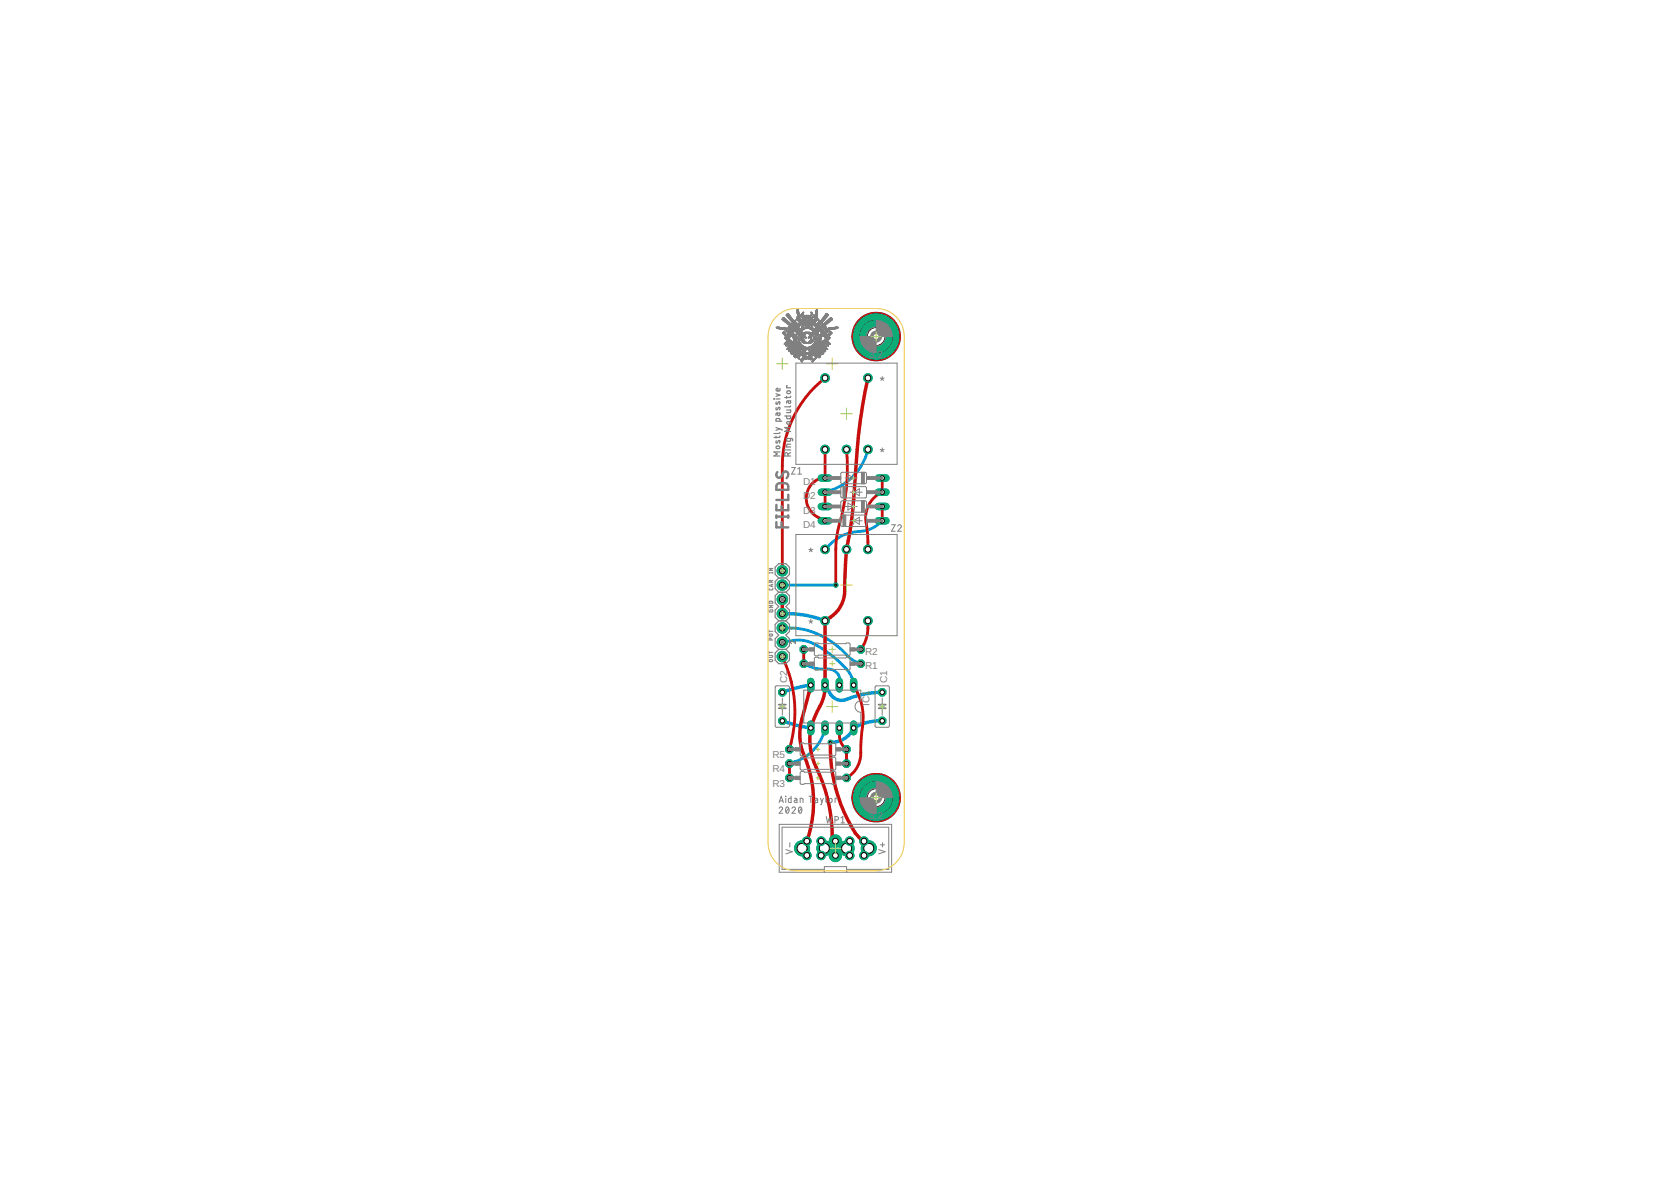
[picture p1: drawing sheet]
<svg xmlns="http://www.w3.org/2000/svg" width="297mm" height="210mm" viewBox="0 0 297 210" stroke-linecap="round" stroke-linejoin="round" font-family="sans-serif">
<defs><g id="words">
<g font-size="1.8" fill="#808080">
<text x="154.5" y="63.6">3,2</text>
<text x="142.8" y="86.2">D1</text>
<text x="142.8" y="88.8">D2</text>
<text x="142.8" y="91.3">D3</text>
<text x="142.8" y="93.8">D4</text>
<text x="153.8" y="119">R1</text>
<text x="153.8" y="116.4">R2</text>
<text x="139.9" y="121.4" transform="rotate(-90 139.9 121.4)">C2</text>
<text x="154.5" y="125.4" transform="rotate(-90 154.5 125.4)">IC1</text>
<text x="157.7" y="121.4" transform="rotate(-90 157.7 121.4)">C1</text>
<text x="137.3" y="137.3">R4</text>
<text x="137.3" y="134.7">R5</text>
<text x="137.3" y="139.8">R3</text>
<text x="154.5" y="145.6">3,2</text>
</g>
</g></defs>
<path d="M146.9 64.6h2M147.9 63.6v2.1" fill="none" stroke="#afd134" stroke-width=".18"/>
<g fill="none" stroke="#808080" stroke-width=".18">
<path d="M138 58.2h.1M138 58.2v.1M138 58.2h.7M138 58.3h.2M138 58.3l.2 .1M138.1 58.1l.9 .2M138.1 58.3h.1M138.1 58.1l-.1 .1M138.1 58.2l.2 .1M138.1 58.3l.9 .1M138.2 58.2h-.1M138.2 58.4h.4"/>
<path d="M138.2 58.4h.2M138.3 58.1v.1M138.3 58.2h.6M138.4 58.4l1.3 .1M138.4 58.4h.3M138.5 58.5h1.8M138.5 58.2l.5 .1M138.7 58.3h1M138.9 58.3h.8M139 56.7l.1 .1M139 56.7h.2M139 58.3h.7"/>
<path d="M139 58.3l.1 .1M139 58.4h1.3M139 56.8h.2M139.1 58.5l.5 .1M139.1 58.4h-.1M139.1 58.4h1.1M139.1 56.8l2 1.6M139.1 56.8l.2 .1M139.1 56.7h.1M139.1 56.6h.5M139.1 56.9h.3M139.1 56.6h.4"/>
<path d="M139.2 56.7v.1M139.2 56.5h.2M139.2 56.8l2.6 2M139.2 56.9h.2M139.2 56.5l-.2 .2M139.2 56.7h-.2M139.2 57h.2M139.3 56.6l-.1 .1M139.3 57h.2M139.3 58.2l.4 .1M139.3 58.2h.3M139.3 58.2v.1"/>
<path d="M139.3 56.4v.1M139.3 56.6l2.5 2.2M139.3 56.5h-.1M139.3 56.5l2 1.7M139.3 58.6h.4M139.3 57h.3M139.4 57.1h.2M139.4 56.7h.2M139.4 56.7h.3M139.4 57.1l.3 .1M139.5 60h.1M139.5 56.7l.2 .1"/>
<path d="M139.5 58.6h.2M139.5 59.9h.3M139.5 57.2h.2M139.6 56.8h.1M139.6 57.2l.2 .1M139.6 56.8l.2 .1M139.6 59.9h.2M139.6 57.3h.3M139.6 56.9h.2M139.7 58.6h-.1M139.7 56.9h.2M139.7 58.3h.1"/>
<path d="M139.7 58.4h.1M139.7 57.3h.2M139.7 58.3v.1M139.7 57.4h.3M139.7 58.5v.1M139.7 57h.2M139.8 56l1.7 2-.2 .2M139.8 60v.2M139.8 57h.2M139.8 60h-.3h.1M139.8 56h.1M139.8 56h.2"/>
<path d="M139.8 59.9h.1M139.8 59.9v.1M139.8 59.7h.2M139.8 55.9v.1M139.8 57.4h.2M139.8 56.1h.2M139.8 57.4h.3M139.8 57.1h.3M139.8 59.8h-.2M139.8 55.9h.4M139.9 56.2h.2M139.9 58.4h.3"/>
<path d="M139.9 59.8h-.2M139.9 57.5h.2M139.9 57.1l.3 .1M139.9 59.6h.2M139.9 55.8h.3M139.9 56l2.1 2.5M139.9 56.2l.2 .1M139.9 56h-.1M140 59.7h-.3M140 57.5l.2 .1M140 55.8h.2M140 58.5h-.2"/>
<path d="M140 57.2h.2M140 56.3h.2M140 59.6h-.2M140 59.1h.1M140 55.7l-.2 .2M140 55.7l.1 .1M140 59.1l.1 .1M140 59v.1M140 57.6h.3M140 57.2l.3 .1M140 55.9h-.2M140 59.4h1.2"/>
<path d="M140 59.2h.2M140 59.2h.1M140 59h.1M140.1 59.4h1.1l-.1 .1M140.1 55.9h.1M140.1 55.9l-.2 .1M140.1 55.7h-.1M140.1 59.2v.1M140.1 59.2h.3M140.1 56.4h.2M140.1 59.6h-.2M140.1 57.6l.2 .1"/>
<path d="M140.1 57.3h.2M140.1 55.9l1.9 2.6M140.1 58.9l-.1 .1M140.1 58.9h.1M140.1 59.3h.1M140.1 56.4l.2 .1M140.1 59.3h.3M140.1 55.9h.2M140.1 59.3l-.7 .7M140.1 59.1h.1M140.1 59.3l.4 .1M140.1 56h.2"/>
<path d="M140.1 59v.1M140.1 59.1v.1M140.1 57.7h.3M140.1 55.8l1.5 2M140.1 58.5h.1M140.1 59.5h-.2M140.1 59h-.1M140.1 58.8h.2M140.1 56.5h.2M140.2 57.4h.2M140.2 58.7h.1M140.2 56.5h.2"/>
<path d="M140.2 58.9l-.1 .1M140.2 59.5h-.2M140.2 58.7l-.1 .2M140.2 58.5h.1M140.2 58.9h-.2M140.2 56h.2M140.2 57.7h.2M140.2 58.5v.2M140.2 58.6h.1M140.2 59.9h.2M140.2 56.6h.2M140.2 58.4h.1"/>
<path d="M140.2 59.9v.1M140.2 58.8h-.1M140.2 56.1h.2M140.3 56.6h.1M140.3 57.8h.2M140.3 58.8h-.2M140.3 56.1h.1M140.3 58.4v.1M140.3 58.7l-.1 .2M140.3 59.4l-.5 .5M140.3 59.9h-.1M140.3 57.4h.2"/>
<path d="M140.3 56.2h.2M140.3 58.5h.1M140.3 59.8v.1M140.3 57.5h.2M140.3 56.7h.2M140.3 58.5v.2M140.3 58.7h.1M140.3 59.4l1 .1M140.3 59.2h.2M140.3 58.7h-.1M140.3 60h.1M140.3 56.2l.2 .1"/>
<path d="M140.4 57.5l.2 .1M140.4 60h-.2M140.4 59.9l-.1 .1M140.4 57.8l.2 .1M140.4 56.7l.2 .1M140.4 56.3h.2M140.4 59.9h-.2M140.4 57.6h.2M140.4 56.8h.2M140.4 57.9h.2M140.4 56.8l.2 .1M140.4 56.4h.2"/>
<path d="M140.5 57.6l.2 .1M140.5 59.2h-.2M140.5 59.9h-.2M140.5 57.9l.2 .1M140.5 56.4l.2 .1M140.5 59h.2M140.5 56.9h.2M140.5 59.7l-.2 .1M140.5 59.7h1.1M140.5 57.7h.2M140.5 58h.3M140.5 56.5h.2"/>
<path d="M140.5 59.6v.1M140.5 59.1h-.2M140.5 59.8h-.2M140.5 57h.2M140.6 59.6h1M140.6 57.7h.2M140.6 59.1h-.2M140.6 57h.2M140.6 58.9h.2M140.6 58l.2 .1M140.6 56.6h.2M140.6 59.6h-.1"/>
<path d="M140.6 57.8h.2M140.6 59.8l-.2 .1M140.7 57.1h.1M140.7 59h-.3M140.7 58.1h.2M140.7 56.7h.1M140.7 59.8h-.3M140.7 56.7h.2M140.7 57.8h.2M140.7 57.1l.2 .1M140.7 59.6h.9M140.7 57.8l.2 .1"/>
<path d="M140.7 58.9h-.2M140.7 56.7l.2 .1M140.8 58.7h.1M140.8 57.2h.1M140.8 56.8h.1M140.8 58.2h.2M140.8 57.9h.2M140.8 57.2l.2 .1M140.8 56.8l.2 .1M140.8 57.9l.2 .1M140.8 58.2h.3M140.8 59.6h-.1"/>
<path d="M140.8 57.3h.2M140.8 58.8h-.2M140.8 56.9h.2M140.8 59.7l-.1 .1M140.9 57.3h.1M140.9 58h.2M140.9 58.8h-.2M140.9 56.9h.1M140.9 58.3h.5M140.9 57.4h.2M140.9 58.6h.2M140.9 57h.2"/>
<path d="M140.9 58l.2 .1M140.9 59.4h.1M140.9 58.7l-.2 .1M140.9 59.5h.2M140.9 58.3h.2M141 58.3l.5 .1M141 57.4h.1M141 57.1h.1M141 58.5h.6M141 58.1h.2M141 59.7h-.6M141 57.5h.2"/>
<path d="M141 58.7h-.2M141 57.1l.2 .1M141 58.4h.5M141 58.4l-.8 .8h-.1M141 58.4l.1 .1-.7 .8M141 57.5l.2 .1M141.1 58.4h.1M141.1 58.6h-.3M141.1 58.2h.4M141.1 59.5v-.1l.2 .1M141.1 58.4h.2M141.1 57.6h.2"/>
<path d="M141.1 57.2l.2 .1M141.1 57.2h.1M141.1 59.7l.1 .1M141.1 58.2h.3M141.1 57.6l.2 .1M141.1 57.3h.2M141.1 58.5h-.2M141.1 59.5h.1M141.1 59.7h.5M141.1 59.5h.2M141.2 60v.4M141.2 57.7h.2"/>
<path d="M141.2 57.3h.1M141.2 60h.1M141.2 59.9h.1M141.2 59.5v.1M141.2 57.4h.2M141.2 58.5l.5 .4M141.2 59.8h.1M141.2 59.6h.1M141.2 59.8v.2M141.2 58.3h.2M141.2 57.8h.2M141.2 58.5h.5"/>
<path d="M141.3 59.5h.1M141.3 57.5h.2M141.3 57.8h.2M141.3 59.5v.1M141.3 58.6h.4M141.3 59.8v.2M141.3 57.5l.2 .1M141.3 57.8l.2 .1M141.3 58.6h.5M141.4 57.9h.1M141.4 57.6h.1M141.4 58.4h.2"/>
<path d="M141.4 57.9h.6M141.4 57.6l.2 .1M141.4 58.7h.4M141.4 57.7h.2M141.4 58h.6M141.4 60h.1M141.4 59.9h.1M141.4 59.7v.5M141.4 59.7l.2 .1M141.4 59.7l-.1 .1M141.4 59.8h.2M141.5 58.2l-.1 .1 .6 .6"/>
<path d="M141.5 57.7h.1M141.5 58.7h.4M141.5 59.6h-.1M141.5 57.8h.8M141.5 59.6h.1M141.5 59.5h.1M141.5 58.7l.9 .1M141.5 58.2h.1M141.5 59.5v.1M141.5 59.4h.1M141.5 59.4v.1M141.5 57.8h.7"/>
<path d="M141.5 59.8v.5M141.5 58.8h.9M141.6 59.3l-.1 .1M141.6 59.8h-.1M141.6 57.8h.5M141.6 58.2h.4M141.6 59.6v.2M141.6 57.9h.4M141.6 58.2l.3 .4M141.6 59.3h.1M141.6 59.2h.1M141.6 59.2v.1"/>
<path d="M141.6 59.6h.1M141.6 58.8h.5l.4 .5M141.6 59.5v.1M141.6 58.3h.4M141.6 59.5h-.1M141.6 59.2h.2M141.7 59.4l-.1 .1M141.7 57.8l.1 .2-.1-.2M141.7 58.9h.3M141.7 59.4h-.2M141.7 58.3h.3M141.7 59.1h.6"/>
<path d="M141.7 56.3v.1M141.7 55.1h.1M141.7 55.5v.1M141.7 55.1v.4M141.7 56.3h.4M141.7 55.6h.1M141.7 55.5h.1M141.7 55.3h.1M141.7 55.2h.1M141.7 58.3l.4 .1M141.7 57.8h.1M141.7 59.3h-.1"/>
<path d="M141.7 59l-.1 .2M141.7 56.4l.4 .1M141.7 56.4v.2M141.7 55.6v.2M141.7 55v.1M141.7 59h.5M141.7 58.9h.4M141.7 56.5h.4M141.7 56.4h.4M141.7 55.7h.1M141.7 55h.1M141.7 59.2v.2"/>
<path d="M141.7 58.9v.1M141.7 56.6h.4M141.7 56.6l.1 .1M141.7 55.8l.1 .3M141.7 55.4h.1M141.7 55.4l.1 .1M141.7 55.2v.2M141.7 55.8h.1M141.8 58.4h.3M141.8 56.7h.1M141.8 57.7h.6M141.8 55.5v.1"/>
<path d="M141.8 55.6v.4M141.8 59h.4M141.8 56.7h.3M141.8 55.9h.1M141.8 55h.1M141.8 58.8l-.1 .1M141.8 59.2h-.2M141.8 56.7h.2M141.8 56.1v.1M141.8 56.1h.1M141.8 55h-.1M141.8 55l.1 .1"/>
<path d="M141.8 56.1h.3M141.8 56.1h.2M141.8 56h.2M141.8 56h.1M141.8 59.1l-.2 .1M141.8 59.1l.1-.1 .5 .5M141.8 56.2v.1M141.8 56.2h.3M141.8 59.1h-.2M141.8 55.1l.1 .2M141.8 55.1l-.1 .1M141.8 55.1h.1"/>
<path d="M141.8 58.5h.8M141.8 57.8h.1M141.9 55.1v.1M141.9 55.2h.1M141.9 55.1h-.2M141.9 55.3h.1M141.9 55.3v.2M141.9 56.7l.1 .1M141.9 58.5h.5M141.9 55.4h.1M141.9 55.5v.1M141.9 56.7l.2 .1"/>
<path d="M141.9 55.5h.1M141.9 58.1h-.6M141.9 55.2v.1M141.9 58l.3 .5M141.9 55.6l.1 .1M141.9 55.3l.1 .4M141.9 58.6h.4M141.9 58.1h-.5M141.9 58l-.5 .1M141.9 55.6h.1M142 58.7l-.1 .1M142 58h-.1"/>
<path d="M142 57.9v.1M142 59.1h.3M142 58.6v.1M142 55.7h.1M142 56.8v.1M142 55.7v.3M142 58.6h.3M142 56.8h.1M142 56h.1M142 55.9h.1M142 55.8h.1M142 56h-.2"/>
<path d="M142 58.7h.3M142 56.8l.1 .1M142 57.4h.3M142 57.9h.1M142 58.7h.1M142 56.9h.1M142 56.9h.2M142 56.9l.3 .2-.6 .7M142 56.7l.1 .1M142 59.2h.4M142 58.5v.1M142 58.5l-.1 .1"/>
<path d="M142 55.7v.1M142 55.8v.2M142 58.9l.5 .4M142 56v.1M142 56.1l.1 .2M142.1 56.3h-.4M142.1 56.3v.2M142.1 56.6l-.1 .1M142.1 56.8v.1M142.1 57h.2M142.1 57.6l-.3 .1M142.1 57.6l-.1 .1 .4-.1"/>
<path d="M142.1 56.5v.1M142.1 56.6h.1M142.1 56.9h.1M142.1 57.3h.3M142.1 59.2h.9M142.1 57.6h-.2M142.2 56.9h.1M142.2 58.8h.3M142.2 57.5l-.3 .1M142.2 57.3h1M142.2 57.8l-.2 .1M142.2 56.9v.1"/>
<path d="M142.2 59.3h.7M142.2 58.9h.3M142.2 57h.4M142.2 59.3h.6M142.2 57.5h-.2M142.2 57.1h2M142.2 57.3h.7M142.2 57.7h1.5M142.2 57h.1M142.3 60h.1M142.3 57.2h.4M142.3 59.4h.6"/>
<path d="M142.3 59.8v.1M142.3 59.9v.1M142.3 59.9h.1M142.3 59.8h.1M142.3 59h.3M142.3 58.6h.1M142.3 58.6l.4 .6M142.3 57.4h-.3M142.3 57h.1M142.3 59.7v.1M142.3 59.6h.2M142.3 59.7h.2"/>
<path d="M142.3 58.4l-.1 .1M142.3 59.1h.3M142.3 58.4h.3M142.4 59.6h.6M142.4 57v.1M142.4 59.6l-.1 .1M142.4 59.4h.5M142.4 57.4h-.3M142.4 59.1h.3M142.4 59.5h.5M142.4 57.3l-.3 .3M142.4 59.9h.1"/>
<path d="M142.4 59.9v.2M142.4 59.5v.1M142.4 59.5h.6M142.4 59.2h.3M142.4 59.8v.1M142.4 59.5h.1M142.5 59.8h-.2M142.5 57.7l-.3 .1M142.5 58.5l-.2 .1M142.5 59.8h-.1M142.5 59.7h-.2M142.5 59.7v-.1l.8 .4"/>
<path d="M142.5 59.7v.1M142.5 57.3h-.1M142.5 59.3l-.1 .2M142.5 58.2h.1M142.5 58.2h.2M142.5 57.1h-.1l.9-.9 3.8 3.8M142.5 58.2l.1 .1M142.5 57.1h.1M142.5 56.9h.2M142.6 58.3h1.2M142.6 57.3l.9 .1M142.6 58.1l-.1 .1"/>
<path d="M142.6 58.3h1.3M142.6 58.3l-.3 .1M142.6 58v.1M142.6 57.6h.8M142.6 57.6h-.2M142.6 59.6h.4M142.6 58h.1M142.6 58.4l-.1 .1M142.6 58.1v.1M142.6 58.2l.1 .1M142.6 57h-.1M142.7 58.1h-.2"/>
<path d="M142.7 57.7h-.9M142.7 56.8h.2M142.7 59.7h.4M142.7 58.3v.1M142.7 57.2l.6 .1v.1M142.7 57.9l-.1 .1M142.7 58.1h-.1M142.7 58l-.1 .1M142.7 57h-.2M142.7 57.3l.9 .1M142.7 58h-.1M142.7 57h1.1"/>
<path d="M142.8 56.9h-.2M142.8 58.4h-.4M142.8 59.8h.4M142.8 57.2h-.1M142.8 58l-.1 .1M142.8 59.2h.9M142.8 59.3l.5 .7M142.8 56.8l-.2 .1M142.8 56.7h.2M142.8 59.1l-.1 .1M142.8 57.9l-.2 .1M142.9 57.4h.1"/>
<path d="M142.9 57.9l-.1 .1M142.9 57l-.5 .1M142.9 57h.8M142.9 59.8h.3M142.9 58.2h.8M142.9 57.6l-.4 .1M142.9 59.1h.8M142.9 59.3h-.1M142.9 57.9h.1M142.9 59.1h-.1M142.9 56.7l-.2 .1M142.9 59.9h.3"/>
<path d="M143 57.6v-.1v.1M143 56.7h-.3M143 57h-.1M143 59.9h.3M143 56.5h.2M143 57.4h.3M143 58.3l-.5 .1M143 58.3l-.4 .1M143 57.8l-.3 .1M143 56.6h-.2M143.1 57.1l-.2 .1M143.1 57.7l.2 .1"/>
<path d="M143.1 56.4h.4M143.1 59.1h-.1M143.1 59.2l-.2 .1M143.1 60h.2M143.1 56.6h-.2M143.1 57.4h.5M143.1 56.3h.3M143.2 56.5h-.3M143.2 56.3h.2M143.2 57.7h.6M143.2 57.1l-.9 .1M143.2 56.4l-.2 .1"/>
<path d="M143.2 57.6l.1 .2M143.2 59.2h-1.1M143.3 57.8h-.5M143.3 59.2h.5M143.3 57.8h-.3M143.3 60h.1M143.3 57.1l1 .1M143.3 57.8h.1M143.3 57.4h.3M143.3 56.4l.2 .1M143.4 57.3l-.1 .1M143.4 56.5h.2"/>
<path d="M143.4 57.8h-.5M143.4 57.4l.1 .2M143.4 59.2h.1M143.5 58.3l.5 .1M143.5 57.7l-.2 .1M143.5 57.7l-.8 .2M143.5 59.1h.1M143.5 56.6h.2M143.5 57.5l.1 .1h-1M143.5 57.7h.1M143.5 59.1h-.6M143.5 57l.5 .1"/>
<path d="M143.6 58.2h.1M143.6 57.7l.1 .1M143.6 57.4h.1M143.6 59.2h.1M143.6 56.7h.1M143.6 56.1l.1 .1M143.6 57.1l.4 .1M143.6 56.7h.2M143.6 56.1h.2M143.6 56.1h.1M143.6 57.4l.1 .2M143.6 59.2l.1 .1"/>
<path d="M143.6 59.2h.3M143.6 56.2h.2M143.6 56h.1M143.6 58.3l.2 .1M143.6 59.1h.1M143.6 58.1l-.1 .1-.8 .1M143.6 57.7h.2M143.7 57.6v.1M143.7 57.6h-1.3M143.7 56.7l.2 .1M143.7 56.2h.4M143.7 58l-.1 .1"/>
<path d="M143.7 57.8h.1M143.7 56.1h-.1M143.7 58.2l.4 .2M143.7 58.2h.1M143.7 59.3h.1M143.7 59.1l.1 .1M143.7 56.2v.1M143.7 59.3h.2M143.7 56.8h.2M143.7 56.1l.1 .1M143.7 58h.1M143.7 57.8v.2"/>
<path d="M143.7 57.9h.1M143.7 56.3h.1M143.7 59.3h.3M143.7 57.7h.1M143.7 56.8l.2 .1M143.8 58.1h-.2M143.8 58.4h.3M143.8 58.1l-.1 .1M143.8 56.3h.2M143.8 58.4l.4 .2M143.8 59.3v.1M143.8 56.9h.2"/>
<path d="M143.8 59.4h.2M143.8 57.7v.1M143.8 58.1h.1M143.8 59.2h.1M143.8 57.8h.1M143.8 58v.1M143.8 59.4h.1M143.8 58l-.1 .1M143.8 56.2h.1M143.8 57.8v.2M143.8 58h.1M143.8 58h-.1"/>
<path d="M143.8 57h.3M143.9 59.4h.2M143.9 59.2l.1 .1M143.9 59.4v.1M143.9 57h.2M143.9 58.4h.3M143.9 59.5h.2M143.9 59.5h.1M143.9 57.2h.4M144 57.2h.1M144 57h.1M144 56.2h-.1"/>
<path d="M144 58.5h.3M144 59.3v.1M144 59.5v.1M144 59.5h.1M144 57.1l-.7-.7-.8 .7M144 56.1v.1M144 59.6h.1M144 59.6h.2M144 57.2l.3 .1M144 57.2l.1 .1M144 59.4h.1M144 59.6l.1 .1"/>
<path d="M144.1 59.6h.1M144.1 56.6h.2M144.1 56.1h.2M144.1 56.6l.1 .1M144.1 59.7h.1M144.1 59.4v.1M144.1 59.7v.1M144.1 59.8h.2M144.1 59.8v.1M144.1 56.7h.2M144.1 55.5h.2M144.1 59.5l.1 .1"/>
<path d="M144.1 55.5v.1M144.1 58.5h.3M144.1 55.6h.2M144.1 55.6h.1M144.1 58.4l.3 .2M144.1 57.3l1.3 1.2M144.1 59.9l.1 .1M144.1 59.9h.2M144.2 57.3h.2M144.2 59.6v.1M144.2 60h.1M144.2 56.2h-.2"/>
<path d="M144.2 55.6l.1 .1M144.2 56h.2M144.2 55.6h.2M144.2 56.7v.1M144.2 58.6l.4 .4M144.2 58.6h.2M144.2 55.9h.2M144.2 59.7l.1 .1M144.2 56.1h-.2M144.2 55.7h.2M144.2 55.9l-.2 .2M144.3 57.4h.2"/>
<path d="M144.3 59.8v.1M144.3 55.9h-.1M144.3 55.7h.1M144.3 58.6h.2M144.3 56.5h.2M144.3 55.9h.1M144.3 55.5l.1 .1M144.3 59.9v.4M144.3 55.8h.1M144.3 55.7v.1M144.3 55.8v.1M144.3 56h-.2"/>
<path d="M144.3 56.7h-.1M144.3 58.7h.2M144.4 57.4h.1M144.4 57.5h.2M144.4 58.7h.2M144.4 56.6h-.3M144.4 56.3h.2M144.4 55.6v.1M144.4 55.9l-.4 .4M144.4 58.7l.2 .1M144.4 55.7h.1M144.4 58.6l.2 .1"/>
<path d="M144.4 55.9h.1M144.4 57h.3M144.4 55.7v.1M144.4 55.8v.1M144.4 57.5l.2 .1M144.4 56.9h.8M144.4 56.5h-.3M144.4 55.8h-.1M144.4 56.9v.1M144.4 55.8h.1M144.5 58.8h.2M144.5 57.6h.2"/>
<path d="M144.5 56.4l-.2 .1M144.5 57.6l.2 .1M144.5 56.2h.4M144.5 56.9h-.1M144.6 58.7l.3 .4M144.6 58.9h.1M144.6 56.9h.4M144.6 56.4h-.3M144.6 57.7h.2M144.6 58.9h.2M144.6 56.1l-.5 .5M144.6 56.1h.3"/>
<path d="M144.6 56.1h.2M144.6 56h.2M144.6 56v.1M144.6 59h.1M144.6 56.3h-.2M144.6 56h.1M144.7 57.8h.2M144.7 56l.2 .2M144.7 59h.1M144.7 56h-.1M144.7 59v.1M144.7 59.1h.2"/>
<path d="M144.7 56.2l-.4 .5M144.7 56.8h.2M144.7 56.8l-.2 .1M144.7 56.2l-.2 .1M144.7 59.1l.1 .1M144.7 57.3h.2M144.7 57.3h.1M144.7 56.2h.1M144.8 59.2h.1M144.8 56.7h.1M144.8 57.8l.1 .1M144.8 57.2h.1"/>
<path d="M144.8 56.6v.1M144.8 57.2l-.1 .1M144.8 56.7l-.1 .1M144.8 56.6h.1M144.8 56.6h.5M144.8 59.2l.1 .2M144.8 57.9h.2M144.8 56.9l-.1 .1M144.8 57.9l.2 .1M144.8 56.5h.5M144.8 56.5v.1M144.8 59.3h.2"/>
<path d="M144.8 56.9h.2l-.1 .1M144.9 59.4h.3M144.9 59.1v.1M144.9 56.5h.3M144.9 56.2h-.4M144.9 59.4v.1M144.9 56.5h-.1M144.9 58h.2M144.9 59.5h.2M144.9 59.5h.1M144.9 57h.2M144.9 57l-.1 .2"/>
<path d="M144.9 57h.1M144.9 56.6v.1M144.9 56.7v.1M144.9 59.5l.1 .1M144.9 59.2l.1 .1M144.9 58l.2 .1M144.9 57.2l-.2 .1M144.9 59.6h.2M144.9 56.8l.2 .1M145 59.6h.1M145 59.7h.1M145 59.6v.3"/>
<path d="M145 59.3v.1M145 58.1h.2M145 59.7l.1 .1M145 59.9h.1M145 59.8h.1M145 59.9v.3M145 60h.1M145 57.1l-.2 .1M145.1 58.2h.2M145.1 57.1h-.3M145.1 59.5h-.2M145.1 59.6v.1"/>
<path d="M145.1 59.7v.2M145.1 59.9h.1M145.1 57.7h.1M145.1 59.9v.1M145.1 57.7h.2M145.1 56.6h.3M145.1 57h-.2M145.1 59.3h.2M145.1 56.8h.3M145.1 56.6l.1 .1M145.1 56.6h-.2M145.1 56.4l.1 .1"/>
<path d="M145.2 58.3h.2M145.2 59.4l-.1 .2M145.2 59.3l-.2 .1M145.2 57.6l-.1 .1M145.2 56.5h-.3M145.2 56.5h.1M145.2 56.7h.2M145.2 57h-.3M145.2 56.7l-.1 .2M145.2 58.3l.2 .1M145.2 59.4h.1M145.2 59.1v.2"/>
<path d="M145.2 59.2h.2M145.3 56.9h-.9M145.3 56.5v.1M145.3 58.4h.2M145.3 59.3h-.2M145.3 59.3l-.1 .1M145.3 59.1h-.1M145.3 57.4h.2M145.3 56.6h.1M145.3 57.6l-.2 .1M145.3 56.8l-.2 .1M145.4 59l-.1 .1"/>
<path d="M145.4 58.5h.2M145.4 59.2h-.2M145.4 59h.1M145.4 56.6v.1M145.4 56.8l-.7 .5M145.4 56.8h.1M145.4 56.7v.1M145.4 58.9h.1M145.4 57.6h-.2M145.4 56.7l-.2 .1M145.4 59.1l-.1 .2M145.4 58.9v.1"/>
<path d="M145.4 58.8h.1M145.4 56.7h.1M145.4 57.5l-.2 .1M145.4 57.3h.2M145.4 58.8v.1M145.4 58.5l.1 .1M145.4 59.1h-.1M145.4 58.8h.2M145.4 58.7h.2M145.5 58.7l-.1 .1M145.5 58.6v.1M145.5 59.1h-.2"/>
<path d="M145.5 58.6h.2M145.5 58.7h.3M145.5 58.6h.1M145.5 57.5h-.2M145.5 59h-.2M145.5 58h.1M145.5 58l.2 .1M145.5 58v.1M145.5 58.9l-.1 .2M145.5 58.9h-.1M145.5 58.1h.3M145.5 58.1l.1 .1"/>
<path d="M145.5 58.8v.1M145.5 57h.2M145.5 56.9h.2M145.5 57h.1M145.6 58.1h.4M145.6 58.8v-.1l.6 .6M145.6 58.8h-.1M145.6 57h.2M145.6 57.4h-.3M145.6 57.2h.3M145.6 57v.1M145.6 56.9l-.1 .1"/>
<path d="M145.6 56.9h.1M145.6 57.1h.2M145.6 57.4h-.2M145.6 57.1l-.4 .5M145.6 58.2h.4M145.6 58l.2 .1M145.6 58h-.1M145.6 58.7l.2 .1M145.6 58.2h.3M145.7 58.8h.2M145.7 57.3h-.2M145.7 56.9l.2 .3"/>
<path d="M145.8 58.9h.2M145.8 57.3h.2M145.9 59h.1M145.9 60v.1M145.9 57.3h.1M145.9 59.9h.1M145.9 59h.2M145.9 57.3l-.2-.1-.6 .5M145.9 59.9v.1M145.9 58.1h-.1M145.9 59.1h.3M145.9 57.2l.1 .1"/>
<path d="M146 59.8l-.1 .1M146 58.5h.1M146 57.2l-.5 .1M146 58.2h-.1M146 57.3h.1M146 57.3h-.1M146 59.7v.1M146 58.5h.2M146 58.5l.2 .3M146 59.6h.2M146 59.7h.1M146 59.1h.2"/>
<path d="M146 58.4v.1M146 58.6h.2M146 58.4l.2 .2M146 58.4h.1M146 57.5h.2M146 57.4h.2M146 59.2h.2M146 59.9v.1M146 58.6h.5M146 57.5h.1M146 57.4v.1M146.1 57.5l.2 .1"/>
<path d="M146.1 57.9h.2M146.1 59.2h.2M146.1 59.9h-.2M146.1 59.6h.1M146.1 58.1h-.3M146.1 57.5l.1 .1M146.1 59.5l-.1 .2M146.1 59.8l-.1 .1M146.1 59.8h-.2M146.1 58.7h.4M146.1 57.4h-.1M146.1 59.5h.5"/>
<path d="M146.1 59.8h-.1M146.1 59.7l.2-.3 .6 .6M146.1 59.7v.1M146.1 57.6h.2M146.1 59.7h-.1M146.1 58.7h.3M146.1 58l-.2 .1M146.1 57.4l.2 .2M146.1 58l-.1 .2M146.1 57.8l-.2 .3M146.2 59.4h.3M146.2 59.4l-.1 .1"/>
<path d="M146.2 57.6l.1 .1M146.2 57.8h.1M146.2 58h-.2M146.2 59.3h.2M146.2 58.7h.2M146.2 57.8h-.1M146.2 57.6v.1M146.2 59.6h-.2M146.2 57.7v.1M146.2 57.7h.1M146.2 59.3v.1M146.2 58.8h.1"/>
<path d="M146.2 57.9l-.2 .1M146.2 59.5h-.1M146.3 57.8l-.2 .1M146.3 58.2l.3 .1M146.3 58.2h.2M146.3 58.3h.2M146.3 57.8l-.2 .2M146.3 58.6h.2M146.3 57.8h-.2M146.3 58.2v.1M146.3 58.3l.1 .1M146.3 57.6h.1"/>
<path d="M146.3 57.6v.1M146.3 57.7v.1M146.4 58.3h.4M146.4 59.5h.2M146.4 58.4h.3M146.4 58.5l-.2 .1M146.4 58.4h.1M146.5 59.6h.1M146.5 58.4h.2M146.5 58.4l-.1 .1M146.5 59.6h.2M146.5 58.9h.1"/>
<path d="M146.5 59h.2M146.5 59h.1M146.5 59v.1M146.5 58.9v.1M146.5 59.1h.2M146.5 57.9l.2 .1M146.5 58h.1M146.5 57.9h.1M146.5 59.1h.5M146.5 58h.2M146.5 57.9v.1M146.6 57.9h.1"/>
<path d="M146.6 59.7h.1M146.6 57.9h-.1M146.6 57.9l.3 .2M146.6 58.5h-.3M146.6 58l.2 .1M146.6 58.9v.1M146.6 58l.1 .2M146.6 59.7h.2M146.6 59.2h.4M146.6 59l.1 .1M146.6 59.2h.3M146.6 58.1h.2"/>
<path d="M146.7 58.1h.2M146.7 59.8h.2M146.7 58.5h-.3M146.7 59.2h.2M146.7 58.2h.1M146.7 58.2h.2M146.7 58.2l-.1 .1M146.7 59.3h.1M146.7 59.9h.3M146.8 59.9h.2M146.9 58.3h-.3M146.9 59.9h.1"/>
<path d="M146.9 60h.2M146.9 58.3l-.6 .5M146.9 58.1v.1M146.9 58.2h-.2M146.9 58.2v.1M146.9 59h.2M147 59.5h.1M147 59.5l.2 .1M147 59.5l.3 .3M147 59.5h.2M147 59.6h.2M147 59.6h.5"/>
<path d="M147 58.9h.2M147 59.1h-.2M147.1 59.6h.4M147.1 59.7h.3M147.1 59h-.2M147.2 59.7h.2M147.2 59.8h.1M147.2 58.9h-.2M147.2 58.7h.2M147.2 58.7l-.5 .4M147.3 58.8h-.2M147.3 58.6h.1"/>
<path d="M147.3 58.6l-.1 .1M147.3 59.2h.2M147.3 59.2l.1 .2M147.3 58.6l.1 .1M147.3 59.2h.1M147.3 59.6h.3M147.3 59.3h.2M147.4 59.3h.4M147.4 58.7l-.6 .6-.3-.2M147.4 58.7l-.2 .1M147.4 58.7h.1M147.4 59.4h.3"/>
<path d="M147.4 59.4h.1M147.4 59.4l-.1 .2M147.5 58.9h.1l.3 .3M147.5 58.9h.2M147.5 58.9l.1 .1M147.5 59h.2M147.6 59h.2M147.6 59l.1 .1M147.6 59.1h.2M147.6 59.5h-.2M147.6 59.3h.2M147.6 59.1h.3"/>
<path d="M147.7 59.5h-.3M147.7 59.1l-.1 .2-.2-.1M147.7 59.2h.2M147.9 59.2h-.3M147.9 59.2l-.6 .6M139.4 60h.4M139.4 60l.1 .1M139.5 60.1h.3M139.5 60.1l.1 .2M139.5 60.1h.2M139.5 60.2h.3M139.6 60.2h.2"/>
<path d="M139.6 60v.1M139.6 60.3l3.6 3.6M139.6 60.3h.2M139.7 60.3h.2M139.7 60.4h.3M139.8 60.2l.7 .7M139.8 60.4l.2 .1M139.8 60.5h.3M139.9 62.1h.3M139.9 62.1h.5M139.9 60.5h.2M139.9 60.6h.2"/>
<path d="M140 62l-.1 .1M140 60.6h.2M140.1 60.7h.4M140.1 60.7l.5 .1M140.1 60.2l.1 .2M140.1 60.2h.2M140.2 60.1h.1M140.2 60.4v.1M140.2 60.1l-.1 .1M140.2 60h.1M140.2 60.4h.1M140.2 60.3h.1"/>
<path d="M140.2 60v.1M140.2 60.4l.1 .1M140.2 60.8h.2M140.2 60.5h.1M140.2 60.8l.2 .1M140.2 60.5h.2M140.2 60.5l.1 .2M140.2 60.6h.2M140.3 62.4v.1M140.3 62.5h.1M140.3 62.4h.1M140.3 62.3h.1"/>
<path d="M140.3 60.9h.2M140.3 60.2v.1M140.3 60.3h-.2h.2M140.3 60.2h.1M140.3 62.2h.1M140.3 60.6h.1M140.3 60.1h.1M140.3 62.1h.1M140.3 60.9h.5M140.3 60.7l.2 .2M140.3 60.1v.1M140.3 60.3v.1"/>
<path d="M140.3 60.6h.2M140.3 60.2h-.2M140.3 62.1v.3M140.3 60v.1M140.3 60.4v.1M140.3 60.5l.1 .1M140.3 61h.9M140.3 61.9h.6M140.4 61.8h.1M140.4 61.9l-.4 .1M140.4 61h1.4v.1M140.4 61.7h.1"/>
<path d="M140.4 62.4h.1M140.4 62.4v.1M140.4 60.6h.1M140.4 61.6h.1M140.4 61.6v.3M140.4 61h1.4M140.4 61.5h.1M140.4 62.3h-.1M140.4 61.5v.1M140.4 60.6l.1 .1M140.4 60.8h.2M140.5 60.7l.1 .1"/>
<path d="M140.5 61.1h1.4M140.5 60.8l.2 .1M140.5 60.9h.1M140.5 62l-.6 .1M140.5 61.1l.2 .1M140.5 61.8v.1M140.5 61.7h-.1M140.5 60.9h.3M140.5 61.6l-.1 .1M140.5 61.5v.1M140.5 61.6v.2M140.6 61.2h.2"/>
<path d="M140.6 62.8h.1M140.6 62.7h.1M140.6 62.7v.1M140.6 62.6v.1M140.6 60.8h.1M140.6 62.6h.1M140.6 61.2l.2 .1M140.6 62.8h.5M140.6 62.8l.1 .1M140.6 62.5v.1M140.6 60.8l.3 .2M140.6 62.5h.1"/>
<path d="M140.7 61.1l.8 .3M140.7 61.1h.1M140.7 61.1l.6 .6M140.7 61.3h.2M140.7 62.9h.1M140.7 62.9h.3M140.7 62.4h.2M140.7 62l-.3 .1v.3M140.7 62h-.8M140.7 61.4h.2M140.7 62.6h-.1M140.7 62.6l.1 .2h-.2"/>
<path d="M140.8 62.8h.1M140.8 61.8h.1M140.8 61.4h.2M140.8 62.5l-.1 .1M140.8 62.5h-.2M140.8 62.3h.6M140.8 61.4l.2 .1M140.8 62.3h.5M140.9 62.5h-.3M140.9 61.8h.1M140.9 61.8l-.3 .1M140.9 61.5h.2"/>
<path d="M140.9 62.2h.4M140.9 61.8v.1M140.9 61.5l.2 .1M140.9 61.9l-.8 .1M140.9 61.9l-.2 .1M140.9 62.4h-.2M140.9 61.6h.3M141 62.2l-.4 .3M141 62.2h.2M141 62.2h.3M141 62.8h-.1M141 61.6l.2 .1"/>
<path d="M141 62.7l.1 .2h-.4M141 62.3l-.2 .1M141 62.9h-.1M141 62.8h.2M141.1 62.3l-.3 .2M141.1 61.7h.3M141.1 61.2h.3l-.1 .1h.5M141.1 61.2l.3 .1M141.1 63.3h.2M141.1 63.2h.1M141.1 63.2h.2M141.1 63.3v.1"/>
<path d="M141.1 63.1v.2M141.1 63.1h.5M141.1 63.4h.3M141.1 62.8h-.2M141.1 62.3l.1 .1M141.1 63.4h.1M141.2 61.8h.2M141.2 63.1h-.1M141.2 60.1h.1M141.2 60.2h.1M141.2 62.6h.1M141.2 63.4h.4"/>
<path d="M141.2 63h.4M141.2 62.5h.2M141.2 62.3l.2 .1M141.2 60.3h.1M141.2 63.4h.1M141.2 61.1l.4 .2 .2-.2M141.2 61.3h.9M141.2 63.4l.1 .1M141.2 61.8l.2 .1M141.2 63.5h.4M141.2 62.7h-.2M141.2 62.4h.2"/>
<path d="M141.2 60.4h.2M141.2 62.5l-.2 .2M141.2 62.4h.1M141.2 63.2l.1 .1M141.2 62.4v.1M141.3 60.4l.1 .1M141.3 60v.2M141.3 60.2v.1M141.3 60.4h.3M141.3 61.9h.2M141.3 63.5h.2M141.3 63.2h-.2"/>
<path d="M141.3 62.7h-.2M141.3 63.3l.1 .1M141.3 62.2l.1 .1M141.3 60.3h.1M141.3 61.7h.1M141.3 63.5l.1 .1M141.3 61.6v.1M141.3 61.9l.2 .1M141.3 63.1h-.2M141.3 60.5h.3M141.3 60.3l-.1 .1M141.3 61.6h.1"/>
<path d="M141.3 63.1l-.1 .1M141.3 62.6h-.2M141.3 62.6l-.3 .3M141.4 63.4h.1M141.4 62h.2M141.4 61.4h.3M141.4 60.5h.2M141.4 62.3h.1M141.4 62.5l-.1 .1M141.4 60.5l.1 .1M141.4 60.4h-.1M141.4 61.5l-.1 .1"/>
<path d="M141.4 61.8l.6 .7 .2-.2M141.4 62.3v.2M141.4 62.9h-.1M141.4 62.5h.1M141.4 61.5h.1M141.4 61.2v.1M141.4 61.5h.5M141.4 61.7v.1M141.4 62l.2 .1M141.4 60.6h.2M141.4 60.2v.1M141.4 60.1h.1"/>
<path d="M141.4 60.2h.1M141.4 61.7h.1M141.4 61.5h.4M141.4 60.4l.1 .1-.1-.1M141.4 60.3v.1M141.4 60.4h.2M141.4 60.3h.2M141.4 63.1h.1M141.5 61.4l-.1 .1M141.5 61.6l-.2 .1M141.5 62.8h.4M141.5 62.1h.2"/>
<path d="M141.5 61.4h.3M141.5 63.6h-.1M141.5 61.6l-.1 .1M141.5 63.1h.4M141.5 62.8l-.1 .1M141.5 63.1h.1M141.5 60.6v.1M141.5 60.6h.1M141.5 61.6h-.2M141.5 62.9h.1M141.5 62.8h.3M141.5 60.7h.2"/>
<path d="M141.5 63.1l.1 .1M141.5 62.7v.1M141.5 60.3l.1 .2M141.5 60.7l.1 .1M141.5 61.5l-.1 .1M141.5 63.3h.2M141.5 63.2h.4M141.5 62.2h.2M141.6 63.2l-.2 .2M141.6 62.9l-.4 .2M141.6 62.7l.2 .1M141.6 60.7l.1 .1"/>
<path d="M141.6 62.9v.1M141.6 62.7h-.1M141.6 60.5v.1M141.6 60.8l.1 .2h-.2M141.6 63l-.1 .1M141.6 61.5l-.1 .1M141.6 62.2h.2M141.6 60.8h.1M141.6 62.9h-.2h.2M141.6 60.6h-.1M141.6 60.9h.2M141.6 62.9h.1"/>
<path d="M141.6 60.6l.1 .1M141.6 61.1h-.7M141.6 63.1h.1M141.6 62.3h.2M141.6 63.1l-.1 .1M141.6 62.7h.1M141.6 61h.2M141.6 61.5l.2 .1M141.6 62.8v.1M141.7 60.7v.1M141.7 61.3h.3M141.7 61.5l.2 .1"/>
<path d="M141.7 63.4h-.3M141.7 62.3h.2M141.7 62.7h.1M141.7 62.3l.2 .1M141.7 60.8v.1M141.7 61.4l-.1 .1M141.7 61.4l.3 .2M141.7 63.3h-.2M141.7 61.4h.1M141.7 62.8l.1 .1M141.7 60.9l.1 .1M141.7 61.2h.3"/>
<path d="M141.8 61.6l.1 .1M141.8 62.9h.1M141.8 62.4h.2M141.8 61.6h.2M141.8 61.1l.2 .1M141.8 61.1l.1-.1 .1 .2M141.8 62.9h.2M141.8 61l.1 .1M141.8 63.2h-.2M141.8 63h.2M141.8 62.9v.1M141.8 63l-.1 .1"/>
<path d="M141.8 61.6l.2 .1M141.8 62.5h.4M141.8 62.8l.1 .1M141.9 61.7h.2M141.9 62.5h.3M141.9 61.3l-.2 .1M141.9 61.3h.2M141.9 61.3l.1 .1M141.9 61.7l.1 .1M141.9 62.6h.3M141.9 61.4h.3M141.9 62.9h.1"/>
<path d="M142 63.1h-.3M142 62.6h.2M142 62.9h.1M142 61.2l.3 .3M142 61.8h.2M142 61.4h.2M142 63l-.5 .6M142 61.8l.1 .2M142 62.9v.1M142 61.4l.1 .1M142 63h.1M142 61.6l.1 .1"/>
<path d="M142 62.7h.2M142 61.8l.2 .1M142 61.4l.3 .1M142.1 62.7h.2M142.1 61.9h.1M142.1 61.7l.1 .1M142.1 61.5h.2M142.1 61.5l.1 .1M142.1 62.4h.2M142.1 62h.2M142.1 62l.1 .3M142.1 61.5l.3 .1"/>
<path d="M142.1 62.8h.2M142.2 62.1h.1h-.1M142.2 62.6h.1M142.2 62.8h.1M142.2 62.3h.1M142.2 62.2h.1M142.2 61.8v.1M142.2 62.6l.2 .2v-.1M142.2 61.6l.2 .1M142.2 62.5v.1M142.2 62.8h.3M142.2 61.6h.3"/>
<path d="M142.2 61.9v.1M142.2 62h.1M142.2 62.5h.1M142.2 62.9h.3M142.3 60.1h.1M142.3 60.1v.1M142.3 60v.1M142.3 60.2v.1M142.3 62v.3M142.3 62.3v.1M142.3 60.3h.1M142.3 60.2h.1"/>
<path d="M142.3 61.6l.3 .1M142.3 62.4l-.1 .1M142.3 62.9h.3M142.3 62.4h-.2M142.3 60.3v.1M142.3 62.3h.1M142.3 62.3h-.1M142.3 60.4h.2M142.3 60.3h.2M142.3 61.5l.4 .2M142.3 60.4l.2 .1M142.3 60.4l.1 .1"/>
<path d="M142.3 63h1.1M142.4 60.5v.1M142.4 61.7h.3M142.4 60.5h.1M142.4 60.1v.1M142.4 61.7h.1M142.4 60.2v.1M142.4 63h.9M142.4 62.8h.1M142.4 60.6h.2M142.4 60.6h.1M142.4 60.3l.1 .2"/>
<path d="M142.4 63.1h.9M142.4 62.7h.2M142.5 61.7l1.4 .1M142.5 61.7h.5M142.5 60.6v.1M142.5 62.6l-.1 .1M142.5 63.1h.5h-.1M142.5 62.6h.2M142.5 60.6h.1M142.5 60.7l.1 .1M142.5 60.7h.2M142.5 63.2h.2"/>
<path d="M142.5 60.5l.1 .1M142.5 62.8l.1 .1M142.5 62.7v.1M142.6 60.6h.1M142.6 62.5l-.1 .1M142.6 62.9h.1M142.6 63.2h.1M142.6 62.7h-.2M142.6 60.7l.2 .1M142.6 60.8h.1M142.6 62.5h.1M142.6 62.7h-.1"/>
<path d="M142.6 62.9v.1M142.6 63.2h.4M142.6 60.8h.2M142.6 60.6l.1 .1M142.6 62.6h-.1M142.6 60.8l.1 .1M142.6 63.3h.4M142.6 62.4h.3M142.6 60.8l.3 .1M142.7 62.4l-.1 .1M142.7 62.6l-.1 .1M142.7 61.8h.1"/>
<path d="M142.7 63.1l.1 .2M142.7 60.9h.1M142.7 63.3h.3M142.7 60.7l.4 .2M142.7 60.9h.3M142.7 61.7l.3 .1M142.7 63.4h.2M142.7 62.5h-.2M142.8 60.9h1M142.8 60.9v.1M142.8 61.8l.3 .1M142.8 63.4h.2"/>
<path d="M142.8 61.8h2.5M142.8 62.3l-.1 .1M142.8 62.3h.3M142.8 61h.9M142.8 61h.8M142.8 62.5h-.2M142.8 63.5h.2M142.9 63.3h.1M142.9 62.9l-.1 .1M142.9 63.5h.2M142.9 63.1v.1M142.9 62.2l-.1 .1"/>
<path d="M142.9 63.4l.4 .3M142.9 63.6h.3M142.9 63.2h.2M142.9 62.4h-.2M143 63.3l-.1 .1M143 61h.5M143 62.9h-.1M143 63.3h.1M143 62.3l-.3 .3M143 63.6h.2M143 62.3l-.3 .1M143 63.7h.5"/>
<path d="M143 62.2h.3M143.1 61.9h.4M143.1 63.7h.4M143.1 63.2l-.1 .1-.1-.1M143.1 61.8h.1M143.1 62.1l-.2 .1M143.1 63.2h-.2M143.1 60.9h.1M143.1 63.8h.3M143.2 60h.1M143.2 61v.1M143.2 62.1h-.1"/>
<path d="M143.2 63.1l-.1 .1M143.2 63.1h-.2M143.2 63.8h.2M143.2 62.3h-.3M143.2 63.9h.1M143.2 62.9h.4M143.2 62.9h-.2M143.3 63.1h-.1M143.3 63.9h.1M143.3 62.2h-.4M143.4 60.9h-.1M143.4 61l-.1 .1"/>
<path d="M143.4 61.8h.6M143.4 61.8h-.8M143.4 62.1l-.4 .2M143.4 63.5h.2M143.4 62.1h-.3M143.5 62.8h.4M143.6 62.9h-.7M143.6 63.6h-.3M143.6 61.9h.1M143.6 62.7l-.4 .2M143.6 62.1h-.4M143.6 63.6h-.2"/>
<path d="M143.7 62.7h-.1M143.7 63.5h-.2M143.7 61h-.1M143.7 61.9h1.6M143.7 61.7l-.2 .1M143.7 61.9l-.5 .2M143.7 63.3h.2M143.7 62.8h-.4M143.7 60.8l-.2 .1M143.7 62l-.4 .1M143.7 60.8h.2M143.8 62.6l-.1 .1"/>
<path d="M143.8 60.8h-.1M143.8 63.4h-.2M143.8 61.7h.1M143.8 62.6h.1M143.8 63.7h.2M143.8 62.6h.8M143.8 63.8h.1M143.8 63.2h.2M143.8 62.8h-.4M143.8 60.9h-.3M143.9 63.6h.4M143.9 63.3h-.2"/>
<path d="M143.9 60.8l-.2 .2M143.9 61.8l-.4 .1M143.9 62h-.5M143.9 60.8l-.2 .1M143.9 63.5h.4M143.9 60.6h.2M144 63.5h.3M144 63.2h-.3M144 63.7l-.2 .1M144 63.7h-.2M144 63h.1M144 60.6l-.2 .2"/>
<path d="M144 63.5h.2M144 63.2h-.2M144 62.4h.2M144 60.7l-.2 .1M144 61.6l-.2 .1M144 61.8h.9M144 60.5h.2M144 60.5v.1M144 63.6h-.2M144 63.6v.1M144.1 60.5h-.1M144.1 60.7l-.2 .1"/>
<path d="M144.1 63.4l.6 .5M144.1 60.7h-.3M144.1 61.8l-.4 .1M144.1 63.1h-.2M144.1 62.7h-.5M144.1 62.5h-.3M144.1 63.6h-.1M144.1 61.7h-.5M144.1 63.9h.1M144.1 60.6v.1M144.1 63.9h.5M144.1 60.3h.1"/>
<path d="M144.1 63.4l-.3 .4M144.1 60.3v.2M144.1 60.3l.1 .1M144.1 63.8v.1M144.1 61.7l-.2 .1M144.1 62.9h.2M144.1 62.3h.2M144.1 60.6h-.1M144.1 63.6l.1 .1M144.1 60.2h.2M144.1 62.5h-.2M144.1 63.8h.4"/>
<path d="M144.1 63.6h.3M144.2 60l-.1 .3h.2M144.2 60.1h.1M144.2 62.3l-.4 .3M144.2 62.3h.1M144.2 61.8h.8M144.2 61.5l-.2 .1M144.2 61.9l-.6 .1M144.2 62.2v.1M144.2 63.8h.3M144.2 61.7h-.4M144.2 60.5h-.2"/>
<path d="M144.2 60.4l-.1 .1M144.2 60.4v.1M144.2 60.5l-.1 .1M144.2 61.7h-.1M144.2 61.9l-.8 .2M144.2 63h-.2M144.2 63.7h.2M144.2 63.7h.1M144.2 62.2h.1M144.2 61.5h.2M144.2 62.2l.1 .1M144.2 62.4h-.2"/>
<path d="M144.2 62.2h.2M144.2 60.4h-.1M144.2 63.7l-.1 .1M144.3 62.1l-.1 .1M144.3 62.5v.2M144.3 62.8h.1M144.3 62.7h-.6M144.3 60.3h-.2M144.3 63.9h-.2M144.3 62.5v.1M144.3 60.1l-.2 .1h.2M144.3 62.9h-.3"/>
<path d="M144.3 62.3l-.3 .3 .3-.1M144.3 62.7l-1 .4M144.3 62.3l-.2 .1M144.3 62.1h.1M144.3 61.7h.1M144.3 61.8v.1M144.3 61.9h-.1M144.3 62.3h.1M144.3 61.7h.2M144.3 63.8l-.1 .1M144.3 62v.1M144.3 62h.2"/>
<path d="M144.3 64.3h.2M144.3 64.3h.1M144.4 62h-.1M144.4 61.9h.1M144.4 61.9v.1M144.4 61.7v.2M144.4 62.8h-.3M144.4 62.2h-.2M144.4 63.8l.1 .2M144.4 64.3h.1M144.4 62.6l-1.1 1.1M144.4 62.5h-.1"/>
<path d="M144.4 62.8h-.2M144.4 62.1h-.1M144.4 63.9h.3M144.4 61.3h.2M144.4 62.1v.1M144.4 64.1h.3M144.5 61.7h.1M144.5 62h.1M144.5 62l-.1 .1M144.5 62l-.2 .1M144.5 61.3l-.3 .2M144.5 61.7l.1 .1"/>
<path d="M144.5 61.9v.1M144.5 62.7h-.2M144.5 64.1l-.2 .2M144.5 63.9h.2M144.5 61.4l-.2 .1M144.5 64h.1M144.5 64h.2M144.5 61.3h.1M144.5 61.9h.1M144.5 63h.2M144.5 62.9h.2M144.5 64v.1"/>
<path d="M144.5 63h.1M144.5 62.9v.1M144.5 62.4l-.1 .1M144.5 61.4h-.2M144.6 61.2h.8M144.6 63.1h.2M144.6 62.6h-.9M144.6 62.4h.2M144.6 62.9h-.1M144.6 64.2h-.2M144.6 63l.2 .3M144.6 61.4h-.2"/>
<path d="M144.6 62.9h.1M144.7 61.1h.1M144.7 61.1l-.2 .2M144.7 61.3l-.3 .2M144.7 62.5h-.6M144.7 61.9h.5M144.7 63.2h.2M144.7 63.9v.1M144.7 62.9l.3 .4M144.7 61v.1M144.7 61h.1M144.7 61.6l-.8 .1"/>
<path d="M144.7 62.3h.2M144.7 64.1l-.3 .2M144.7 64.1h-.2M144.7 62.5h-.4M144.7 64v.1M144.7 64l-.2 .1M144.7 63.2h.3M144.8 60.9h.1M144.8 60.9l-.1 .1M144.8 63.3l.2 .2M144.8 61.1l-.2 .1M144.8 63.3h.2"/>
<path d="M144.8 62.4h-.2M144.8 60.8v.1M144.8 61.1v.1M144.8 61.9l.1 .1M144.8 63.3h.3M144.8 62.2h.2M144.8 61v.1M144.8 63.8h.2M144.8 62.3l-.1 .1M144.8 60.8h.2M144.8 63.7v.1M144.9 60.7l-.1 .1"/>
<path d="M144.9 63.4h.2M144.9 63.7h-.1M144.9 61h-.2M144.9 60.7h.1M144.9 63.7h.2M144.9 61h-.1M144.9 60.6h.1M144.9 60.6h.2M144.9 60.6v.1M144.9 60.9v.1M144.9 62.6h.2M144.9 62.7h.2"/>
<path d="M144.9 62.3h-.2M144.9 61.6h-.9M144.9 62.7v.1M144.9 62.6v.1M144.9 60.5v.1M144.9 61.2l.1 .1M144.9 62.8h.2M144.9 60.9h-.1M144.9 60.5h.2M144.9 62.8h.1M145 60.4h.1M145 62.5l-.1 .1"/>
<path d="M145 62.5h.5M145 63.5h.2M145 62.8h.2M145 62.2h-.2M145 60.8l-.2 .1M145 62.8l.3 .4M145 61.4l-.3 .1M145 60.3l-.1 .2M145 60.3h.1M145 60.2h.5M145 62l-.5 .4M145 62h.1"/>
<path d="M145 60.2v.1M145 63.5h.1M145 60.1h.2M145 63.8h-.2M145 62.9h.2M145 60.2h.4M145 60.1h.3M145 63.5l-.1 .2M145 61.8l-.1 .2M145 60.7h-.1M145 63.3l.2 .2M145.1 61.9l-.1 .1"/>
<path d="M145.1 60.6l-.2 .3M145.1 62.9h.2M145.1 62.4h.3M145.1 62.1h-.3M145.1 62.6v.1M145.1 60.5v.1M145.1 63.7h-.3M145.1 62.4l.1-.1 .6 .6M145.1 60.6h-.2M145.1 62.7h.1M145.1 62.4l-.1 .1M145.1 62.8h.1"/>
<path d="M145.1 60.5h.1M145.1 61.5l-1 .1M145.1 62.1h-.2M145.1 60.5h-.2M145.1 62.8h-.1M145.1 62.7l-.1 .1M145.1 60.3v.1M145.1 60.3l.1-.1 .5 .3M145.1 60.4v.1M145.1 63h.3M145.1 62.4h.2M145.1 60.4h-.1"/>
<path d="M145.1 60l-.1 .1M145.1 60l.1 .1M145.1 63.6h-.2M145.1 62.5h-.2M145.1 62l-.2 .1M145.1 62.8l.3 .2M145.2 61.5h-.7M145.2 63h.2M145.2 62.5l-.1 .1M145.2 60.1l.4 .2M145.2 63.6h-.2M145.2 63.6l-.4 .2"/>
<path d="M145.2 62.5h.1M145.2 63.1h.5M145.2 62h-.2M145.2 63.5h.1M145.2 63.5v.1M145.2 61.8h.2M145.2 61.3h-.4M145.2 61.3h-.7M145.2 62.5l.4 .4M145.3 61.3h.2M145.3 61.4l-.8 .3M145.3 61.3h-.1"/>
<path d="M145.3 62.5h.2M145.3 61.4l-.5 .1M145.3 60.3h.3M145.3 63.2h.3M145.3 61.3l-.3 .1M145.3 62.6h.2M145.4 63v.1M145.4 62.6h.2M145.4 61.1l-.2 .1M145.4 61.8h-.2M145.4 61.2l-.1 .1M145.4 61.4h-.4"/>
<path d="M145.4 60.3h.2M145.4 63.2h.1M145.4 62.7h.2M145.4 61h.2M145.5 61.7h-.3M145.5 61l-.1 .1M145.5 62.7h.2M145.5 61.4h-.4M145.5 60.3h.2M145.5 61.2h.2M145.5 61.5h.2M145.5 62.8h.2"/>
<path d="M145.5 61.7h-.2M145.5 60.4h.2M145.5 61h.4M145.5 62.1h.2M145.5 62h.2M145.5 62.1v.1M145.5 62v.1M145.5 61h.1M145.5 61.6l-.1 .1M145.5 62h.6M145.5 62h.1M145.5 63h.2"/>
<path d="M145.5 62.8h.3M145.5 62.2h.2M145.5 63v.1M145.5 62.2h.1M145.6 60.9h.2M145.6 60.4h.3M145.6 60.9l-.1 .1M145.6 62.2h.2M145.6 62.2v.1M145.6 62.3h.1M145.6 61.9h.4M145.6 62.8h.2"/>
<path d="M145.6 62.3h.2M145.6 61.3h-.3M145.6 60.9h.1M145.6 62.9h.2M145.6 61.6h-.2M145.6 61.9l-.1 .1M145.6 62.9l-.1 .1M145.6 62.9h.1M145.6 60.5h.3M145.6 62.3l.2 .1M145.6 60.3h.1M145.6 60.8v.1"/>
<path d="M145.6 61.5l-.2 .1M145.6 62.3l.3 .1M145.6 60.8h.5M145.7 61.2l-1.2 .1M145.7 61.3h.2M145.7 60.5v.1M145.7 60.7h.2M145.7 60.5h.2M145.7 62v.1M145.7 62.1v.1M145.7 60.3v.1M145.7 61h.1"/>
<path d="M145.7 60.6h.1M145.7 61l-.3 .2M145.7 60.7l-.1 .1M145.7 60.6h.2M145.7 62.4h.2M145.7 62h-.2M145.7 62.2l.1 .1M145.7 61.8h.3M145.7 60.6v.1M145.7 61.2l-.4 .2M145.7 61.4l-.2 .1M145.8 62.4h.2"/>
<path d="M145.8 61.9l-.1 .1M145.8 60.9l-.1 .1M145.8 60.9l.1 .1M145.8 62.5h.5M145.8 61.4h-.2M145.8 62.4v.1M145.8 61.2h.2M145.8 63h-.2M145.8 60.4h.1M145.8 60.3h.1M145.8 61.1h-.4M145.8 60.3l-.1 .1"/>
<path d="M145.8 62.9v.1M145.8 63l-.2 .2M145.8 60.2h.2M145.8 61.1l-.1 .1M145.8 62.3h.1M145.8 62.3l.2 .1M145.8 62.5l.1 .1M145.9 60.1l-.1 .2M145.9 60.1h.1M145.9 62.5h.3M145.9 60.9h-.3M145.9 61.9l.2 .3"/>
<path d="M145.9 61h-.4M145.9 60h.1M145.9 61l-.1 .1M145.9 60.6h.1M145.9 60.6v.1M145.9 60.9h.1M145.9 61h.1M145.9 61.3h-.2M145.9 60.7h.1M145.9 60.9v.1M145.9 60.4v.2M145.9 60.7v.2"/>
<path d="M145.9 62.6h.3M145.9 62h.2M145.9 61h.2M145.9 61.2l-.1 .1M145.9 61.8l-.3 .1M145.9 62.6h.1M146 62l.2 .1M146 60.3h-.2M146 61.8l.2 .3M146 62.4v.1M146 60l-.1 .4M146 60.9h-.1"/>
<path d="M146 62.6h.1M146 62.1h.2M146 61.1l-.9 .1M146.1 60.9h.1M146.1 62.1h.2M146.1 61.1h-.2M146.1 61.5h.1M146.1 61.4h.1M146.1 60.8l-.5 .1M146.1 61.5v.1M146.1 62.6h-.1M146.1 61.6l.1 .1"/>
<path d="M146.1 62.2h.2M146.1 61.6h.2M146.1 61.4h.6M146.1 61.6h.1M146.1 61.4v.1M146.1 61.6l.2 .1M146.1 62.4h.2M146.2 61.3h.4M146.2 62.4h.1M146.2 62.2h.1M146.2 61.7h.2M146.2 61.3l-.1 .1"/>
<path d="M146.2 61h-.2M146.2 61.7l.2 .2M146.2 62.3h.1M146.2 62.4l-.1 .1M146.2 62.2v.1M146.2 60.8h.2M146.2 60.6h.3M146.2 62.3v.1M146.2 61.3h.3M146.2 61.5h.1M146.2 61.5l.1 .1M146.2 62.1l-.1 .1"/>
<path d="M146.3 61.8h.2M146.3 62.1l-.1 .1M146.3 62.1v.2M146.3 61.4h-.2M146.3 61.6v.1M146.3 60.9h-.2M146.3 62.5l-.2 .1M146.3 61.8l.3 .1M146.3 61.7h.1M146.3 62.3v.1M146.3 62.4v.1M146.3 60.8l-.1 .1"/>
<path d="M146.3 61.4l-.1 .1M146.4 61.9l.1 .1M146.4 61.9h.5M146.4 61.9h.4M146.4 60.5h.2M146.4 61.7l.2 .2M146.4 61.7h.1M146.4 60.7l-.4 .1M146.4 61.4h.1M146.5 62h.3M146.5 61.4h.2M146.5 60.7h-.4"/>
<path d="M146.5 61.4l.2 .3M146.5 61.3l.4 .3M146.5 61.3h-.3M146.5 61.4l.2 .1M146.6 60.6h-.4M146.6 60.9h.2M146.6 61.5h.2l-.1 .1M146.6 60.9v.1M146.6 60.9h.1M146.6 61h.2M146.6 61.5l.2 .1h-.1M146.6 60.6h-.3"/>
<path d="M146.6 61l.3 .2M146.6 60.3h.2M146.7 61h.2M146.7 61.9h.2M146.7 61.6h.2M146.7 60.9l.3 .2M146.7 60.5h-.2M146.7 60.9h-.1M146.7 61.6l.2 .1M146.7 61.1h.3M146.7 60.4l-.2 .1M146.7 61.8h.2"/>
<path d="M146.7 61.7h.2M146.7 61.8l-.1 .1M146.7 61.7l.1 .1M146.8 61.8h.1M146.8 61.7h.1M146.8 61.8h-.1M146.8 61.1l.4 .1M146.8 60.4h-.2M146.8 62h-.3M146.9 61.9l-.1 .1M146.9 61.2h.3M146.9 60.3h-.2"/>
<path d="M146.9 61.6v.1M146.9 61.8v.1M146.9 61.2l.4 .3M146.9 60.6h.2M146.9 60.6h.1M146.9 61.7v.1M146.9 61.8h.1M146.9 60.1h.2M146.9 60.1l-1.8 1.8M146.9 60.7h.3M146.9 60.6l.1 .6M146.9 61.3h.4"/>
<path d="M146.9 60v.1M146.9 60.7l.4 .1M147 61.1v.1M147 60.8l.3 .1M147 60.8h.3M147 61.3h.3M147 60.2h-.2M147 60.9h.4M147 60.9h.1M147 61h.2M147 61.1h.2M147 61.4h.3"/>
<path d="M147 60.1l.1 .1M147 60.1l-1.1 .9M147 60.1l-3.7 3.8M147.1 60.6l.5 .5M147.1 60.1l-1.8 1.2M147.1 61.4h.2M147.1 60.1h-.2M147.1 60v.1M147.1 60.1h.1M147.1 60.9l.5 .3M147.1 60.9l.1 .1M147.2 61l.1 .4"/>
<path d="M147.2 60.9h.2M147.2 61h.2M147.3 61h.2M147.3 61.4v.1M147.3 61.5h-.1M147.4 61.1h.2M147.6 61.1h.1M147.6 61.1v.1"/>
</g>
<g fill="#0696d7" stroke="#0696d7" stroke-width=".18">
<path d="M152.6 138.8a4.3 4.3 0 0 1 6.8 .7 4.3 4.3 0 0 1-2.5 6.4 4.3 4.3 0 0 1-5.5-4.1h1.3a3 3 0 0 1 4.4-2.8 3 3 0 0 1 .5 5.2 3 3 0 0 1-4.9-2v-.4h-1.3a4.6 4.6 0 0 1 1.2-3z" fill-rule="evenodd"/>
<path d="M152.6 56.9a4.3 4.3 0 0 1 6.8 .7 4.3 4.3 0 0 1-2.5 6.4 4.3 4.3 0 0 1-5.5-4.2h1.3a3 3 0 0 1 4.4-2.8 3 3 0 0 1 .5 5.2 3 3 0 0 1-4.9-1.9v-.5h-1.3a4.6 4.6 0 0 1 1.2-2.9z" fill-rule="evenodd"/>
</g>
<g fill="none" stroke="#0696d7" stroke-width=".51">
<path d="M154.3 79.9a10.3 10.3 0 0 1-7.6 7.6M156.8 92.6a6.3 6.3 0 0 1-4.8 1.9 8.3 8.3 0 0 0-5.3 3.1M139.1 111.6a14.2 14.2 0 0 1 11.8 5.2l1 .7 1.1 .5M139.1 114.2a7.5 7.5 0 0 1 5.7 .3 18.6 18.6 0 0 1 6.4 5.5l.5 1.8M139.1 104h9.5M142.9 118a7.1 7.1 0 0 0 4.5 .9 2.11 2.11 0 0 1 1.8 2.9M146.7 129.4a8.3 8.3 0 0 1-6.4 6.3M143.4 149.5l-.8 1.3 .8 1.2M150.5 150.8l-2-1.3-2 1.3-.5 1.2M150.5 150.8l-2 1.2-2.6-.8M150.5 150.8l.5 1.2M151 149.5l-.5 1.3"/>
<path d="M153.6 149.5l.8 1.3-.8 1.2"/>
</g>
<path d="M139.1 109.1h.9a17.8 17.8 0 0 1 6.7 1.2M139.1 128.1l2.9 .9 2.1 .4M144.1 121.8l-3.1 .6-1.9 .6M146.7 121.8a4.7 4.7 0 0 0 1.8 2.4 2.9 2.9 0 0 0 3-.3 16.1 16.1 0 0 1 5.3-.9M156.8 128.1l-1.5 .1a9.4 9.4 0 0 0-3.6 1.2 4.3 4.3 0 0 1-4.1 2.5" fill="none" stroke="#0696d7" stroke-width=".61"/>
<circle cx="156.8" cy="128.1" r=".71" fill="#0dab76" stroke="#0dab76" stroke-width=".18"/>
<circle cx="156.8" cy="128.1" r=".4" fill="#fff" stroke="#000" stroke-width=".18"/>
<circle cx="156.8" cy="123" r=".71" fill="#0dab76" stroke="#0dab76" stroke-width=".18"/>
<circle cx="156.8" cy="123" r=".4" fill="#fff" stroke="#000" stroke-width=".18"/>
<circle cx="139.1" cy="128.1" r=".71" fill="#0dab76" stroke="#0dab76" stroke-width=".18"/>
<circle cx="139.1" cy="128.1" r=".4" fill="#fff" stroke="#000" stroke-width=".18"/>
<circle cx="139.1" cy="123" r=".71" fill="#0dab76" stroke="#0dab76" stroke-width=".18"/>
<circle cx="139.1" cy="123" r=".4" fill="#fff" stroke="#000" stroke-width=".18"/>
<circle cx="139.1" cy="101.5" r=".93" fill="#0dab76" stroke="#0dab76" stroke-width=".18"/>
<circle cx="139.1" cy="101.5" r=".51" fill="#fff" stroke="#000" stroke-width=".18"/>
<path d="M156.1 85h1.4" fill="none" stroke="#0dab76" stroke-width="1.3"/>
<circle cx="156.8" cy="85" r=".4" fill="#fff" stroke="#000" stroke-width=".18"/>
<path d="M146 85h1.3" fill="none" stroke="#0dab76" stroke-width="1.3"/>
<circle cx="146.7" cy="85" r=".4" fill="#fff" stroke="#000" stroke-width=".18"/>
<path d="M146 87.5h1.3" fill="none" stroke="#0dab76" stroke-width="1.3"/>
<circle cx="146.7" cy="87.5" r=".4" fill="#fff" stroke="#000" stroke-width=".18"/>
<path d="M156.1 87.5h1.4" fill="none" stroke="#0dab76" stroke-width="1.3"/>
<circle cx="156.8" cy="87.5" r=".4" fill="#fff" stroke="#000" stroke-width=".18"/>
<path d="M156.1 90h1.4" fill="none" stroke="#0dab76" stroke-width="1.3"/>
<circle cx="156.8" cy="90" r=".4" fill="#fff" stroke="#000" stroke-width=".18"/>
<path d="M146 90h1.3" fill="none" stroke="#0dab76" stroke-width="1.3"/>
<circle cx="146.7" cy="90" r=".4" fill="#fff" stroke="#000" stroke-width=".18"/>
<path d="M146 92.6h1.3" fill="none" stroke="#0dab76" stroke-width="1.3"/>
<circle cx="146.7" cy="92.6" r=".4" fill="#fff" stroke="#000" stroke-width=".18"/>
<path d="M156.1 92.6h1.4" fill="none" stroke="#0dab76" stroke-width="1.3"/>
<circle cx="156.8" cy="92.6" r=".4" fill="#fff" stroke="#000" stroke-width=".18"/>
<circle cx="139.1" cy="109.1" r=".93" fill="#0dab76" stroke="#0dab76" stroke-width=".18"/>
<circle cx="139.1" cy="109.1" r=".51" fill="#fff" stroke="#000" stroke-width=".18"/>
<circle cx="139.1" cy="106.5" r=".93" fill="#0dab76" stroke="#0dab76" stroke-width=".18"/>
<circle cx="139.1" cy="106.5" r=".51" fill="#fff" stroke="#000" stroke-width=".18"/>
<circle cx="155.7" cy="141.8" r="2.92" fill="#0dab76" stroke="#0dab76" stroke-width=".18"/>
<circle cx="155.7" cy="141.8" r="1.6" fill="#fff" stroke="#000" stroke-width=".18"/>
<circle cx="155.7" cy="59.8" r="2.92" fill="#0dab76" stroke="#0dab76" stroke-width=".18"/>
<circle cx="155.7" cy="59.8" r="1.6" fill="#fff" stroke="#000" stroke-width=".18"/>
<path d="M151.7 121.1v1.3" fill="none" stroke="#0dab76" stroke-width="1.3"/>
<circle cx="151.7" cy="121.8" r=".4" fill="#fff" stroke="#000" stroke-width=".18"/>
<path d="M149.2 121.1v1.3" fill="none" stroke="#0dab76" stroke-width="1.3"/>
<circle cx="149.2" cy="121.8" r=".4" fill="#fff" stroke="#000" stroke-width=".18"/>
<path d="M149.2 128.7v1.3" fill="none" stroke="#0dab76" stroke-width="1.3"/>
<circle cx="149.2" cy="129.4" r=".4" fill="#fff" stroke="#000" stroke-width=".18"/>
<path d="M151.7 128.7v1.3" fill="none" stroke="#0dab76" stroke-width="1.3"/>
<circle cx="151.7" cy="129.4" r=".4" fill="#fff" stroke="#000" stroke-width=".18"/>
<path d="M146.7 121.1v1.3" fill="none" stroke="#0dab76" stroke-width="1.3"/>
<circle cx="146.7" cy="121.8" r=".4" fill="#fff" stroke="#000" stroke-width=".18"/>
<path d="M144.1 121.1v1.3" fill="none" stroke="#0dab76" stroke-width="1.3"/>
<circle cx="144.1" cy="121.8" r=".4" fill="#fff" stroke="#000" stroke-width=".18"/>
<path d="M146.7 128.7v1.3" fill="none" stroke="#0dab76" stroke-width="1.3"/>
<circle cx="146.7" cy="129.4" r=".4" fill="#fff" stroke="#000" stroke-width=".18"/>
<path d="M144.1 128.7v1.3" fill="none" stroke="#0dab76" stroke-width="1.3"/>
<circle cx="144.1" cy="129.4" r=".4" fill="#fff" stroke="#000" stroke-width=".18"/>
<circle cx="139.1" cy="104" r=".93" fill="#0dab76" stroke="#0dab76" stroke-width=".18"/>
<circle cx="139.1" cy="104" r=".51" fill="#fff" stroke="#000" stroke-width=".18"/>
<circle cx="139.1" cy="116.7" r=".93" fill="#0dab76" stroke="#0dab76" stroke-width=".18"/>
<circle cx="139.1" cy="116.7" r=".51" fill="#fff" stroke="#000" stroke-width=".18"/>
<circle cx="139.1" cy="111.6" r=".93" fill="#0dab76" stroke="#0dab76" stroke-width=".18"/>
<circle cx="139.1" cy="111.6" r=".51" fill="#fff" stroke="#000" stroke-width=".18"/>
<circle cx="139.1" cy="114.2" r=".93" fill="#0dab76" stroke="#0dab76" stroke-width=".18"/>
<circle cx="139.1" cy="114.2" r=".51" fill="#fff" stroke="#000" stroke-width=".18"/>
<circle cx="153" cy="115.4" r=".71" fill="#0dab76" stroke="#0dab76" stroke-width=".18"/>
<circle cx="153" cy="115.4" r=".4" fill="#fff" stroke="#000" stroke-width=".18"/>
<circle cx="142.9" cy="115.4" r=".71" fill="#0dab76" stroke="#0dab76" stroke-width=".18"/>
<circle cx="142.9" cy="115.4" r=".4" fill="#fff" stroke="#000" stroke-width=".18"/>
<circle cx="142.9" cy="118" r=".71" fill="#0dab76" stroke="#0dab76" stroke-width=".18"/>
<circle cx="142.9" cy="118" r=".4" fill="#fff" stroke="#000" stroke-width=".18"/>
<circle cx="153" cy="118" r=".71" fill="#0dab76" stroke="#0dab76" stroke-width=".18"/>
<circle cx="153" cy="118" r=".4" fill="#fff" stroke="#000" stroke-width=".18"/>
<circle cx="150.5" cy="138.3" r=".71" fill="#0dab76" stroke="#0dab76" stroke-width=".18"/>
<circle cx="150.5" cy="138.3" r=".4" fill="#fff" stroke="#000" stroke-width=".18"/>
<circle cx="140.3" cy="138.3" r=".71" fill="#0dab76" stroke="#0dab76" stroke-width=".18"/>
<circle cx="140.3" cy="138.3" r=".4" fill="#fff" stroke="#000" stroke-width=".18"/>
<circle cx="140.3" cy="135.7" r=".71" fill="#0dab76" stroke="#0dab76" stroke-width=".18"/>
<circle cx="140.3" cy="135.7" r=".4" fill="#fff" stroke="#000" stroke-width=".18"/>
<circle cx="150.5" cy="135.7" r=".71" fill="#0dab76" stroke="#0dab76" stroke-width=".18"/>
<circle cx="150.5" cy="135.7" r=".4" fill="#fff" stroke="#000" stroke-width=".18"/>
<circle cx="150.5" cy="133.2" r=".71" fill="#0dab76" stroke="#0dab76" stroke-width=".18"/>
<circle cx="150.5" cy="133.2" r=".4" fill="#fff" stroke="#000" stroke-width=".18"/>
<circle cx="140.3" cy="133.2" r=".71" fill="#0dab76" stroke="#0dab76" stroke-width=".18"/>
<circle cx="140.3" cy="133.2" r=".4" fill="#fff" stroke="#000" stroke-width=".18"/>
<circle cx="154.4" cy="150.8" r="1.33" fill="#0dab76" stroke="#0dab76" stroke-width=".18"/>
<circle cx="154.4" cy="150.8" r=".89" fill="#fff" stroke="#000" stroke-width=".18"/>
<circle cx="150.5" cy="150.8" r="1.33" fill="#0dab76" stroke="#0dab76" stroke-width=".18"/>
<circle cx="150.5" cy="150.8" r=".89" fill="#fff" stroke="#000" stroke-width=".18"/>
<circle cx="146.5" cy="150.8" r="1.33" fill="#0dab76" stroke="#0dab76" stroke-width=".18"/>
<circle cx="146.5" cy="150.8" r=".89" fill="#fff" stroke="#000" stroke-width=".18"/>
<circle cx="142.6" cy="150.8" r="1.33" fill="#0dab76" stroke="#0dab76" stroke-width=".18"/>
<circle cx="142.6" cy="150.8" r=".89" fill="#fff" stroke="#000" stroke-width=".18"/>
<circle cx="153.6" cy="152" r=".76" fill="#0dab76" stroke="#0dab76" stroke-width=".18"/>
<circle cx="153.6" cy="152" r=".51" fill="#fff" stroke="#000" stroke-width=".18"/>
<circle cx="153.6" cy="149.5" r=".76" fill="#0dab76" stroke="#0dab76" stroke-width=".18"/>
<circle cx="153.6" cy="149.5" r=".51" fill="#fff" stroke="#000" stroke-width=".18"/>
<circle cx="151" cy="152" r=".76" fill="#0dab76" stroke="#0dab76" stroke-width=".18"/>
<circle cx="151" cy="152" r=".51" fill="#fff" stroke="#000" stroke-width=".18"/>
<circle cx="151" cy="149.5" r=".76" fill="#0dab76" stroke="#0dab76" stroke-width=".18"/>
<circle cx="151" cy="149.5" r=".51" fill="#fff" stroke="#000" stroke-width=".18"/>
<circle cx="148.5" cy="152" r="1.1" fill="#0dab76" stroke="#0dab76" stroke-width=".18"/>
<circle cx="148.5" cy="152" r=".51" fill="#fff" stroke="#000" stroke-width=".18"/>
<circle cx="148.5" cy="149.5" r="1.1" fill="#0dab76" stroke="#0dab76" stroke-width=".18"/>
<circle cx="148.5" cy="149.5" r=".51" fill="#fff" stroke="#000" stroke-width=".18"/>
<circle cx="146" cy="152" r=".76" fill="#0dab76" stroke="#0dab76" stroke-width=".18"/>
<circle cx="146" cy="152" r=".51" fill="#fff" stroke="#000" stroke-width=".18"/>
<circle cx="146" cy="149.5" r=".76" fill="#0dab76" stroke="#0dab76" stroke-width=".18"/>
<circle cx="146" cy="149.5" r=".51" fill="#fff" stroke="#000" stroke-width=".18"/>
<circle cx="143.4" cy="152" r=".76" fill="#0dab76" stroke="#0dab76" stroke-width=".18"/>
<circle cx="143.4" cy="152" r=".51" fill="#fff" stroke="#000" stroke-width=".18"/>
<circle cx="143.4" cy="149.5" r=".76" fill="#0dab76" stroke="#0dab76" stroke-width=".18"/>
<circle cx="143.4" cy="149.5" r=".51" fill="#fff" stroke="#000" stroke-width=".18"/>
<circle cx="146.7" cy="79.9" r=".76" fill="#0dab76" stroke="#0dab76" stroke-width=".18"/>
<circle cx="146.7" cy="79.9" r=".51" fill="#fff" stroke="#000" stroke-width=".18"/>
<circle cx="154.3" cy="79.9" r=".76" fill="#0dab76" stroke="#0dab76" stroke-width=".18"/>
<circle cx="154.3" cy="79.9" r=".51" fill="#fff" stroke="#000" stroke-width=".18"/>
<circle cx="146.7" cy="67.2" r=".76" fill="#0dab76" stroke="#0dab76" stroke-width=".18"/>
<circle cx="146.7" cy="67.2" r=".51" fill="#fff" stroke="#000" stroke-width=".18"/>
<circle cx="154.3" cy="67.2" r=".76" fill="#0dab76" stroke="#0dab76" stroke-width=".18"/>
<circle cx="154.3" cy="67.2" r=".51" fill="#fff" stroke="#000" stroke-width=".18"/>
<circle cx="150.5" cy="79.9" r=".76" fill="#0dab76" stroke="#0dab76" stroke-width=".18"/>
<circle cx="150.5" cy="79.9" r=".51" fill="#fff" stroke="#000" stroke-width=".18"/>
<circle cx="154.3" cy="97.6" r=".76" fill="#0dab76" stroke="#0dab76" stroke-width=".18"/>
<circle cx="154.3" cy="97.6" r=".51" fill="#fff" stroke="#000" stroke-width=".18"/>
<circle cx="146.7" cy="97.6" r=".76" fill="#0dab76" stroke="#0dab76" stroke-width=".18"/>
<circle cx="146.7" cy="97.6" r=".51" fill="#fff" stroke="#000" stroke-width=".18"/>
<circle cx="154.3" cy="110.3" r=".76" fill="#0dab76" stroke="#0dab76" stroke-width=".18"/>
<circle cx="154.3" cy="110.3" r=".51" fill="#fff" stroke="#000" stroke-width=".18"/>
<circle cx="146.7" cy="110.3" r=".76" fill="#0dab76" stroke="#0dab76" stroke-width=".18"/>
<circle cx="146.7" cy="110.3" r=".51" fill="#fff" stroke="#000" stroke-width=".18"/>
<circle cx="150.5" cy="97.6" r=".76" fill="#0dab76" stroke="#0dab76" stroke-width=".18"/>
<circle cx="150.5" cy="97.6" r=".51" fill="#fff" stroke="#000" stroke-width=".18"/>
<circle cx="148.6" cy="104" r=".38" fill="#0dab76" stroke="#0dab76" stroke-width=".18"/>
<circle cx="148.6" cy="104" r=".17" fill="#fff" stroke="#000" stroke-width=".18"/>
<circle cx="147.6" cy="131.9" r=".38" fill="#0dab76" stroke="#0dab76" stroke-width=".18"/>
<circle cx="147.6" cy="131.9" r=".17" fill="#fff" stroke="#000" stroke-width=".18"/>
<path d="M146.7 79.9v5.1a3.7 3.7 0 0 0-3.3 3 3.7 3.7 0 0 0 2 3.9l1.3 .7M146.7 67.2a19.8 19.8 0 0 0-7.6 15.5v18.8M150.5 79.9a36.9 36.9 0 0 1-1.6 14.4l-.3 3.3v6.4M146.7 87.5v2.5M156.8 85v2.5a4.9 4.9 0 0 0-2.8 5.4l.2 2.3 .1 2.4M156.8 90v2.6M139.1 116.7a22.9 22.9 0 0 1 1.2 16.5M142.9 115.4v2.6M154.3 110.3a7.2 7.2 0 0 1-1.3 5.1M140.3 135.7v2.6M149.2 129.4a3.8 3.8 0 0 0 1.3 3.8v2.5M151.7 121.8a11.2 11.2 0 0 1 1.5 8.5l-.2 2.3a5.4 5.4 0 0 1-2.5 5.7" fill="none" stroke="#c90d0c" stroke-width=".51"/>
<path d="M154.3 67.2a117.7 117.7 0 0 0-2.6 21.6l-.6 5.5a30.9 30.9 0 0 0-.9 8.2 9.6 9.6 0 0 1-.6 4.9 6.6 6.6 0 0 1-2.9 2.9v12.1l-.2 1.3-.5 1.3a12.6 12.6 0 0 0-2 7.1l.1 .8a14 14 0 0 0 1.6 4.8 28.1 28.1 0 0 1 2.2 11l.6 .8M139.1 106.5v2.6M144.1 121.8l-.9 3.6a16.3 16.3 0 0 0-1 5.6 11.1 11.1 0 0 0 1.2 4.4 20.9 20.9 0 0 1 0 14.1M147.6 131.9a28.6 28.6 0 0 0 4.5 16.2l2.3 2.7M146 149.5l.5 1.3" fill="none" stroke="#c90d0c" stroke-width=".61"/>
<circle cx="156.8" cy="128.1" r=".71" fill="#0dab76" stroke="#0dab76" stroke-width=".18"/>
<circle cx="156.8" cy="128.1" r=".4" fill="#fff" stroke="#000" stroke-width=".18"/>
<circle cx="156.8" cy="123" r=".71" fill="#0dab76" stroke="#0dab76" stroke-width=".18"/>
<circle cx="156.8" cy="123" r=".4" fill="#fff" stroke="#000" stroke-width=".18"/>
<circle cx="139.1" cy="128.1" r=".71" fill="#0dab76" stroke="#0dab76" stroke-width=".18"/>
<circle cx="139.1" cy="128.1" r=".4" fill="#fff" stroke="#000" stroke-width=".18"/>
<circle cx="139.1" cy="123" r=".71" fill="#0dab76" stroke="#0dab76" stroke-width=".18"/>
<circle cx="139.1" cy="123" r=".4" fill="#fff" stroke="#000" stroke-width=".18"/>
<circle cx="139.1" cy="101.5" r=".93" fill="#0dab76" stroke="#0dab76" stroke-width=".18"/>
<circle cx="139.1" cy="101.5" r=".51" fill="#fff" stroke="#000" stroke-width=".18"/>
<path d="M156.1 85h1.4" fill="none" stroke="#0dab76" stroke-width="1.3"/>
<circle cx="156.8" cy="85" r=".4" fill="#fff" stroke="#000" stroke-width=".18"/>
<path d="M146 85h1.3" fill="none" stroke="#0dab76" stroke-width="1.3"/>
<circle cx="146.7" cy="85" r=".4" fill="#fff" stroke="#000" stroke-width=".18"/>
<path d="M146 87.5h1.3" fill="none" stroke="#0dab76" stroke-width="1.3"/>
<circle cx="146.7" cy="87.5" r=".4" fill="#fff" stroke="#000" stroke-width=".18"/>
<path d="M156.1 87.5h1.4" fill="none" stroke="#0dab76" stroke-width="1.3"/>
<circle cx="156.8" cy="87.5" r=".4" fill="#fff" stroke="#000" stroke-width=".18"/>
<path d="M156.1 90h1.4" fill="none" stroke="#0dab76" stroke-width="1.3"/>
<circle cx="156.8" cy="90" r=".4" fill="#fff" stroke="#000" stroke-width=".18"/>
<path d="M146 90h1.3" fill="none" stroke="#0dab76" stroke-width="1.3"/>
<circle cx="146.7" cy="90" r=".4" fill="#fff" stroke="#000" stroke-width=".18"/>
<path d="M146 92.6h1.3" fill="none" stroke="#0dab76" stroke-width="1.3"/>
<circle cx="146.7" cy="92.6" r=".4" fill="#fff" stroke="#000" stroke-width=".18"/>
<path d="M156.1 92.6h1.4" fill="none" stroke="#0dab76" stroke-width="1.3"/>
<circle cx="156.8" cy="92.6" r=".4" fill="#fff" stroke="#000" stroke-width=".18"/>
<circle cx="139.1" cy="109.1" r=".93" fill="#0dab76" stroke="#0dab76" stroke-width=".18"/>
<circle cx="139.1" cy="109.1" r=".51" fill="#fff" stroke="#000" stroke-width=".18"/>
<circle cx="139.1" cy="106.5" r=".93" fill="#0dab76" stroke="#0dab76" stroke-width=".18"/>
<circle cx="139.1" cy="106.5" r=".51" fill="#fff" stroke="#000" stroke-width=".18"/>
<circle cx="155.7" cy="141.8" r="2.92" fill="#0dab76" stroke="#0dab76" stroke-width=".18"/>
<circle cx="155.7" cy="141.8" r="1.6" fill="#fff" stroke="#000" stroke-width=".18"/>
<circle cx="155.7" cy="59.8" r="2.92" fill="#0dab76" stroke="#0dab76" stroke-width=".18"/>
<circle cx="155.7" cy="59.8" r="1.6" fill="#fff" stroke="#000" stroke-width=".18"/>
<path d="M151.7 121.1v1.3" fill="none" stroke="#0dab76" stroke-width="1.3"/>
<circle cx="151.7" cy="121.8" r=".4" fill="#fff" stroke="#000" stroke-width=".18"/>
<path d="M149.2 121.1v1.3" fill="none" stroke="#0dab76" stroke-width="1.3"/>
<circle cx="149.2" cy="121.8" r=".4" fill="#fff" stroke="#000" stroke-width=".18"/>
<path d="M149.2 128.7v1.3" fill="none" stroke="#0dab76" stroke-width="1.3"/>
<circle cx="149.2" cy="129.4" r=".4" fill="#fff" stroke="#000" stroke-width=".18"/>
<path d="M151.7 128.7v1.3" fill="none" stroke="#0dab76" stroke-width="1.3"/>
<circle cx="151.7" cy="129.4" r=".4" fill="#fff" stroke="#000" stroke-width=".18"/>
<path d="M146.7 121.1v1.3" fill="none" stroke="#0dab76" stroke-width="1.3"/>
<circle cx="146.7" cy="121.8" r=".4" fill="#fff" stroke="#000" stroke-width=".18"/>
<path d="M144.1 121.1v1.3" fill="none" stroke="#0dab76" stroke-width="1.3"/>
<circle cx="144.1" cy="121.8" r=".4" fill="#fff" stroke="#000" stroke-width=".18"/>
<path d="M146.7 128.7v1.3" fill="none" stroke="#0dab76" stroke-width="1.3"/>
<circle cx="146.7" cy="129.4" r=".4" fill="#fff" stroke="#000" stroke-width=".18"/>
<path d="M144.1 128.7v1.3" fill="none" stroke="#0dab76" stroke-width="1.3"/>
<circle cx="144.1" cy="129.4" r=".4" fill="#fff" stroke="#000" stroke-width=".18"/>
<circle cx="139.1" cy="104" r=".93" fill="#0dab76" stroke="#0dab76" stroke-width=".18"/>
<circle cx="139.1" cy="104" r=".51" fill="#fff" stroke="#000" stroke-width=".18"/>
<circle cx="139.1" cy="116.7" r=".93" fill="#0dab76" stroke="#0dab76" stroke-width=".18"/>
<circle cx="139.1" cy="116.7" r=".51" fill="#fff" stroke="#000" stroke-width=".18"/>
<circle cx="139.1" cy="111.6" r=".93" fill="#0dab76" stroke="#0dab76" stroke-width=".18"/>
<circle cx="139.1" cy="111.6" r=".51" fill="#fff" stroke="#000" stroke-width=".18"/>
<circle cx="139.1" cy="114.2" r=".93" fill="#0dab76" stroke="#0dab76" stroke-width=".18"/>
<circle cx="139.1" cy="114.2" r=".51" fill="#fff" stroke="#000" stroke-width=".18"/>
<circle cx="153" cy="115.4" r=".71" fill="#0dab76" stroke="#0dab76" stroke-width=".18"/>
<circle cx="153" cy="115.4" r=".4" fill="#fff" stroke="#000" stroke-width=".18"/>
<circle cx="142.9" cy="115.4" r=".71" fill="#0dab76" stroke="#0dab76" stroke-width=".18"/>
<circle cx="142.9" cy="115.4" r=".4" fill="#fff" stroke="#000" stroke-width=".18"/>
<circle cx="142.9" cy="118" r=".71" fill="#0dab76" stroke="#0dab76" stroke-width=".18"/>
<circle cx="142.9" cy="118" r=".4" fill="#fff" stroke="#000" stroke-width=".18"/>
<circle cx="153" cy="118" r=".71" fill="#0dab76" stroke="#0dab76" stroke-width=".18"/>
<circle cx="153" cy="118" r=".4" fill="#fff" stroke="#000" stroke-width=".18"/>
<circle cx="150.5" cy="138.3" r=".71" fill="#0dab76" stroke="#0dab76" stroke-width=".18"/>
<circle cx="150.5" cy="138.3" r=".4" fill="#fff" stroke="#000" stroke-width=".18"/>
<circle cx="140.3" cy="138.3" r=".71" fill="#0dab76" stroke="#0dab76" stroke-width=".18"/>
<circle cx="140.3" cy="138.3" r=".4" fill="#fff" stroke="#000" stroke-width=".18"/>
<circle cx="140.3" cy="135.7" r=".71" fill="#0dab76" stroke="#0dab76" stroke-width=".18"/>
<circle cx="140.3" cy="135.7" r=".4" fill="#fff" stroke="#000" stroke-width=".18"/>
<circle cx="150.5" cy="135.7" r=".71" fill="#0dab76" stroke="#0dab76" stroke-width=".18"/>
<circle cx="150.5" cy="135.7" r=".4" fill="#fff" stroke="#000" stroke-width=".18"/>
<circle cx="150.5" cy="133.2" r=".71" fill="#0dab76" stroke="#0dab76" stroke-width=".18"/>
<circle cx="150.5" cy="133.2" r=".4" fill="#fff" stroke="#000" stroke-width=".18"/>
<circle cx="140.3" cy="133.2" r=".71" fill="#0dab76" stroke="#0dab76" stroke-width=".18"/>
<circle cx="140.3" cy="133.2" r=".4" fill="#fff" stroke="#000" stroke-width=".18"/>
<circle cx="154.4" cy="150.8" r="1.33" fill="#0dab76" stroke="#0dab76" stroke-width=".18"/>
<circle cx="154.4" cy="150.8" r=".89" fill="#fff" stroke="#000" stroke-width=".18"/>
<circle cx="150.5" cy="150.8" r="1.33" fill="#0dab76" stroke="#0dab76" stroke-width=".18"/>
<circle cx="150.5" cy="150.8" r=".89" fill="#fff" stroke="#000" stroke-width=".18"/>
<circle cx="146.5" cy="150.8" r="1.33" fill="#0dab76" stroke="#0dab76" stroke-width=".18"/>
<circle cx="146.5" cy="150.8" r=".89" fill="#fff" stroke="#000" stroke-width=".18"/>
<circle cx="142.6" cy="150.8" r="1.33" fill="#0dab76" stroke="#0dab76" stroke-width=".18"/>
<circle cx="142.6" cy="150.8" r=".89" fill="#fff" stroke="#000" stroke-width=".18"/>
<circle cx="153.6" cy="152" r=".76" fill="#0dab76" stroke="#0dab76" stroke-width=".18"/>
<circle cx="153.6" cy="152" r=".51" fill="#fff" stroke="#000" stroke-width=".18"/>
<circle cx="153.6" cy="149.5" r=".76" fill="#0dab76" stroke="#0dab76" stroke-width=".18"/>
<circle cx="153.6" cy="149.5" r=".51" fill="#fff" stroke="#000" stroke-width=".18"/>
<circle cx="151" cy="152" r=".76" fill="#0dab76" stroke="#0dab76" stroke-width=".18"/>
<circle cx="151" cy="152" r=".51" fill="#fff" stroke="#000" stroke-width=".18"/>
<circle cx="151" cy="149.5" r=".76" fill="#0dab76" stroke="#0dab76" stroke-width=".18"/>
<circle cx="151" cy="149.5" r=".51" fill="#fff" stroke="#000" stroke-width=".18"/>
<circle cx="148.5" cy="152" r="1.1" fill="#0dab76" stroke="#0dab76" stroke-width=".18"/>
<circle cx="148.5" cy="152" r=".51" fill="#fff" stroke="#000" stroke-width=".18"/>
<circle cx="148.5" cy="149.5" r="1.1" fill="#0dab76" stroke="#0dab76" stroke-width=".18"/>
<circle cx="148.5" cy="149.5" r=".51" fill="#fff" stroke="#000" stroke-width=".18"/>
<circle cx="146" cy="152" r=".76" fill="#0dab76" stroke="#0dab76" stroke-width=".18"/>
<circle cx="146" cy="152" r=".51" fill="#fff" stroke="#000" stroke-width=".18"/>
<circle cx="146" cy="149.5" r=".76" fill="#0dab76" stroke="#0dab76" stroke-width=".18"/>
<circle cx="146" cy="149.5" r=".51" fill="#fff" stroke="#000" stroke-width=".18"/>
<circle cx="143.4" cy="152" r=".76" fill="#0dab76" stroke="#0dab76" stroke-width=".18"/>
<circle cx="143.4" cy="152" r=".51" fill="#fff" stroke="#000" stroke-width=".18"/>
<circle cx="143.4" cy="149.5" r=".76" fill="#0dab76" stroke="#0dab76" stroke-width=".18"/>
<circle cx="143.4" cy="149.5" r=".51" fill="#fff" stroke="#000" stroke-width=".18"/>
<circle cx="146.7" cy="79.9" r=".76" fill="#0dab76" stroke="#0dab76" stroke-width=".18"/>
<circle cx="146.7" cy="79.9" r=".51" fill="#fff" stroke="#000" stroke-width=".18"/>
<circle cx="154.3" cy="79.9" r=".76" fill="#0dab76" stroke="#0dab76" stroke-width=".18"/>
<circle cx="154.3" cy="79.9" r=".51" fill="#fff" stroke="#000" stroke-width=".18"/>
<circle cx="146.7" cy="67.2" r=".76" fill="#0dab76" stroke="#0dab76" stroke-width=".18"/>
<circle cx="146.7" cy="67.2" r=".51" fill="#fff" stroke="#000" stroke-width=".18"/>
<circle cx="154.3" cy="67.2" r=".76" fill="#0dab76" stroke="#0dab76" stroke-width=".18"/>
<circle cx="154.3" cy="67.2" r=".51" fill="#fff" stroke="#000" stroke-width=".18"/>
<circle cx="150.5" cy="79.9" r=".76" fill="#0dab76" stroke="#0dab76" stroke-width=".18"/>
<circle cx="150.5" cy="79.9" r=".51" fill="#fff" stroke="#000" stroke-width=".18"/>
<circle cx="154.3" cy="97.6" r=".76" fill="#0dab76" stroke="#0dab76" stroke-width=".18"/>
<circle cx="154.3" cy="97.6" r=".51" fill="#fff" stroke="#000" stroke-width=".18"/>
<circle cx="146.7" cy="97.6" r=".76" fill="#0dab76" stroke="#0dab76" stroke-width=".18"/>
<circle cx="146.7" cy="97.6" r=".51" fill="#fff" stroke="#000" stroke-width=".18"/>
<circle cx="154.3" cy="110.3" r=".76" fill="#0dab76" stroke="#0dab76" stroke-width=".18"/>
<circle cx="154.3" cy="110.3" r=".51" fill="#fff" stroke="#000" stroke-width=".18"/>
<circle cx="146.7" cy="110.3" r=".76" fill="#0dab76" stroke="#0dab76" stroke-width=".18"/>
<circle cx="146.7" cy="110.3" r=".51" fill="#fff" stroke="#000" stroke-width=".18"/>
<circle cx="150.5" cy="97.6" r=".76" fill="#0dab76" stroke="#0dab76" stroke-width=".18"/>
<circle cx="150.5" cy="97.6" r=".51" fill="#fff" stroke="#000" stroke-width=".18"/>
<circle cx="148.6" cy="104" r=".38" fill="#0dab76" stroke="#0dab76" stroke-width=".18"/>
<circle cx="148.6" cy="104" r=".17" fill="#fff" stroke="#000" stroke-width=".18"/>
<circle cx="147.6" cy="131.9" r=".38" fill="#0dab76" stroke="#0dab76" stroke-width=".18"/>
<circle cx="147.6" cy="131.9" r=".17" fill="#fff" stroke="#000" stroke-width=".18"/>
<g fill="#c90d0c" stroke="#c90d0c" stroke-width=".18">
<path d="M152.6 138.8a4.3 4.3 0 0 1 6.8 .7 4.3 4.3 0 0 1-2.5 6.4 4.3 4.3 0 0 1-5.5-4.1h1.3a3 3 0 0 1 4.4-2.8 3 3 0 0 1 .5 5.2 3 3 0 0 1-4.9-2v-.4h-1.3a4.6 4.6 0 0 1 1.2-3z" fill-rule="evenodd"/>
<path d="M152.6 56.9a4.3 4.3 0 0 1 6.8 .7 4.3 4.3 0 0 1-2.5 6.4 4.3 4.3 0 0 1-5.5-4.2h1.3a3 3 0 0 1 4.4-2.8 3 3 0 0 1 .5 5.2 3 3 0 0 1-4.9-1.9v-.5h-1.3a4.6 4.6 0 0 1 1.2-2.9z" fill-rule="evenodd"/>
</g>
<g fill="none" stroke="#808080" stroke-width=".18">
<path d="M139.1 59.2h.2M139.1 59.2h.3M139.1 59.2l.6 .6M139.2 59.3h.2M139.2 59.3h.4M139.3 59.4h.3M139.3 59h.2M139.3 58.9h.2M139.3 59.5h.3M139.3 59.1l.1 .2 .2-.1M139.4 59.1h-.3M139.4 59.1h-.2"/>
<path d="M139.4 59.5h.2M139.4 59.6h.3M139.4 59h-.2M139.4 59l-.1 .1M139.5 59.6h.5M139.5 58.9h-.1l-.3 .3M139.5 59.3h.2M139.5 58.9l-.1 .1M139.5 59.2h.2M139.5 59.6h.4M139.6 59.2h.1M139.6 59.4v.1"/>
<path d="M139.6 59.7h.3M139.6 59.5l.1 .1M139.6 59.4h.1M139.6 59.7h.2M139.6 58.7h.1M139.6 58.7l.2 .1M139.6 58.7h.2M139.6 58.7l.5 .6M139.7 59.8h.1M139.7 59.2h.1M139.7 58.6h.1M139.7 58.8h.2"/>
<path d="M139.7 59.2l-.1 .2M139.7 58.6l.6 .5M139.7 58.6l-.1 .1M139.8 58.9h.2M139.8 59.6h.2M139.9 59h.2M139.9 59.5h.1M140 59.4h.1M140 59.1h.2M140 59.4v.1M140 59.4l-.2 .2M140 59.9h.1"/>
<path d="M140 59.1h.5M140 59.2h.4M140 59.5l-.3 .3M140 59.5h-.2M140 59.5h.1M140.1 59.2h.3M140.1 58.2h.2M140.1 58.2l.1 .1M140.1 60h-.2M140.1 59.2h.2M140.1 58.1v.1M140.1 58.3h.3"/>
<path d="M140.1 59.3h.1M140.2 58.3l.5 .5M140.2 59.3h.1M140.2 58.3h.4M140.2 59.9h-.2M140.3 59.7h.1M140.3 59.9h-.3M140.3 58.4h.3M140.3 59.8h-.2M140.3 58.2l.1 .1M140.3 58.4h.2M140.3 58h.2"/>
<path d="M140.3 58.2h.1M140.3 58.1h-.2M140.3 58.5h.3M140.4 59.8h-.3M140.4 57.9h.1M140.4 59.6h.1M140.4 59h.1M140.4 58.1h-.2M140.4 59.7h-.2M140.4 59l-.1 .1M140.4 58.5h.3M140.4 58.9h.1"/>
<path d="M140.4 58l-.2 .1M140.4 58l-.1 .2M140.4 59.5h.5M140.4 57.9l-.3 .2M140.5 59.6h-.2M140.5 58.6h.2M140.5 58h-.2M140.5 59.4h.3M140.5 58.6h.4M140.5 58h-.1M140.5 57.9v.1M140.5 59.1h-.2"/>
<path d="M140.5 58.2h.2M140.5 58.9l-.1 .1M140.5 58.9v.1M140.5 58.4l.3 .2M140.5 59h-.2M140.5 58.7h.4M140.5 59l-.3 .3M140.6 58.4h-.1M140.6 59.5h-.2M140.6 58.7h.3M140.6 58.7h.2M140.7 57.6v.1"/>
<path d="M140.7 57.7h.1M140.7 57.8h.1M140.7 59.3h.1M140.7 57.7v.1M140.7 58.2v.1M140.7 58.2l-.3 .1M140.7 58.3h-.2M140.7 57.8h.2M140.7 58.8h.1M140.7 58.3l-.1 .1M140.7 57.6h.1M140.7 57.8l.2 .1"/>
<path d="M140.7 57.8l.4 .4M140.8 57.5h.1M140.8 57.9h.1M140.8 59.2h.1M140.8 59.5h.1M140.8 59.3v.1M140.8 58.6h.2M140.8 57.9l.2 .1M140.8 58.8h-.1M140.8 59.3h-.2M140.8 59.6h.2M140.8 57.4h.1"/>
<path d="M140.8 58.5h.2M140.8 59.6h.1M140.8 57.7v.1M140.8 57.7h.1M140.8 58h.2M140.8 57.8h.1M140.8 57.6v.1M140.8 59.4l.1 .1M140.8 57.6l-.1 .1M140.9 59.7h.1M140.9 59.7l-.2-.3-.6 .6M140.9 59.5h.1"/>
<path d="M140.9 58.5h.1M140.9 59.7v.1M140.9 59.2h-.2M140.9 58l.2 .1M140.9 57.4l-.2 .2M140.9 57.8l.2 .3M140.9 57.6h-.2M140.9 59.8h.2M140.9 59.5l.1 .3M140.9 57.4h.1M140.9 57.5l-.2 .1M140.9 59.8v.1"/>
<path d="M140.9 59.9h.2M140.9 58.1h.3M140.9 57.5l-.1 .1M140.9 59.9l.1 .1M140.9 59h.2M140.9 57.5h.1M140.9 57.4v.1M141 58.1h.4M141 60h.1M141 59.9h.1M141 59.1h-.2M141 58.5l-.2 .3"/>
<path d="M141 58.2h.4M141 58.5v-.1l-.2 .2M141 59.8l.1 .1M141 58.9h.2M141 57.3h.5M141 58.5h.1M141 57.3h.1M141.1 58.2h.3M141.1 59.1h-.3M141.1 57.2h.3M141.1 57.2l-.1 .1M141.1 57.3l.2-.1 .6 .5"/>
<path d="M141.1 59.9v.1M141.1 57.3h.1M141.1 58.1h.1M141.1 60v.1M141.1 59h-.2M141.2 57.3h-.2M141.2 58.9h-.2M141.2 57h.2M141.2 58.7h.3M141.3 58.8h-.2M141.3 58.6h.2M141.3 57h.2"/>
<path d="M141.3 57.3h.2M141.3 58.1h.2M141.3 56.9l-.2 .3M141.3 56.9h.2M141.4 58.6h.1M141.4 58h.1M141.4 57.3h.2M141.4 58.5h.2M141.4 58.7l-.2 .1M141.4 56.9h.1M141.4 58l-.2 .1M141.4 57.1h-.2"/>
<path d="M141.4 57.4h.2M141.4 57.1l.4 .5M141.4 56.9h-.1M141.4 58.7l-.6 .6M141.4 58.7h.1M141.4 58.7v.1M141.4 58.8h.1M141.4 57h-.2M141.4 58.8h.2M141.4 58.7h.2M141.4 57.4h.3M141.4 57v.1"/>
<path d="M141.5 58.8v.1M141.5 57h-.1M141.5 58.8h.1M141.5 56.9v.1M141.5 58.9v.1M141.5 57.4h.2M141.5 58.9h.1M141.5 58.1h-.3M141.5 58.1l-.1 .1M141.5 58h.1M141.5 59h.1M141.5 58.4h.2"/>
<path d="M141.5 58v.1M141.5 57.5h.2M141.5 59h.2M141.5 59l.1 .1M141.5 58.7l.1 .1M141.5 58.6v.1M141.5 59.1h.2M141.6 57.5l.2 .1M141.6 58.8h.1M141.6 58.5l-.1 .1M141.6 59.1l.1 .2M141.6 58.9h.1"/>
<path d="M141.6 58.8v.1M141.6 59.1h.1M141.6 56.7h.1M141.6 59.2h.2M141.6 56.7v.1M141.6 57.6h.2M141.6 56.7l.2 .1M141.6 56.7h.2M141.6 58.3h.2M141.6 56.8l.7 .5M141.6 58.9l.1 .2M141.6 58.5h-.2"/>
<path d="M141.6 56.6v.1M141.6 56.8h.3M141.7 57.6l.2 .1M141.7 59.2h.1M141.7 56.8l.2 .1M141.7 56.6h.5M141.7 59.3h.2M141.7 56.6h-.1M141.7 58.4h-.2M141.7 59.3l.1 .1M141.7 57.7h.2M141.7 59.1h.1"/>
<path d="M141.7 58.2h.2M141.7 56.9h.9M141.7 56.5h.5M141.7 56.5v.1M141.8 59.4h.1M141.8 59.1v.2M141.8 58.3l-.2 .1M141.8 59.4h.3M141.8 56.9h.8M141.8 56.7l.2 .2M141.8 56.7h-.2M141.8 57h.3"/>
<path d="M141.8 56.5h.3M141.8 56.5h-.1M141.8 58.3h-.2M141.8 59.4l.1 .1M141.8 59.3l.2 .1v-.1M141.8 57.6l.1 .1M141.9 57.7h.1M141.9 59.9v.1M141.9 56.6h-.3M141.9 57h.2M141.9 60h.1M141.9 59.9h.1"/>
<path d="M141.9 56.6l-.1 .1M141.9 56.6h.2M141.9 56.4l-.1 .1M141.9 59.5h.2M141.9 59.8v.1M141.9 59.8h.1M141.9 58.2h-.2M141.9 59.6h.1M141.9 59.7h.1M141.9 59.7v.1M141.9 57.1h.3M141.9 59.5v.2"/>
<path d="M142 58.1h-.2M142 57.1l.2 .1M142 59.9v.3M142 56.9h.1M142 56.9l.1 .1M142 59.7l-.1 .1M142 57.9h.2M142 59.9h-.1M142 56.9h.2M142 59.7h-.1M142 59.6v.3M142 59.3h.2"/>
<path d="M142 56.9h.5M142 57.2h.2M142 56.8v.1M142.1 59.5l-.1 .1M142.1 57l.1 .2M142.1 59.2l-.1 .1M142.1 56.6h.1M142.1 58l-.2 .1M142.1 57.2h.2M142.1 56.8h.2M142.1 59.5h.1M142.1 59.2h.1"/>
<path d="M142.1 56.7h.1M142.1 56.7l.2 .1M142.1 56.6v.1M142.1 56.7l-.1 .1M142.1 59.4v.1M142.1 56.5h.1M142.1 58h-.2M142.1 59.1v.1M142.1 57.3h.2M142.1 56.2h.4M142.1 56.1h.3M142.2 59.3h-.2"/>
<path d="M142.2 59h.1M142.2 57.9l-.2 .1M142.2 56.1h.2M142.2 56.5v.1M142.2 59.2l-.1 .2M142.2 59l-.1 .1M142.2 57.7h.2M142.2 59.2h-.2M142.2 56.9l.1 .1M142.2 59.2h-.1M142.2 56h.2M142.2 56.6h.1"/>
<path d="M142.2 56.6v.1M142.2 57.8l-.2 .1M142.2 57.2l.1 .1M142.2 56.7l.1 .1M142.3 57.3h.1M142.3 59.1l-.1 .1M142.3 59.1h-.2M142.3 56h.1M142.3 56.2h.1M142.3 56.2l.2 .1M142.3 58.9h.1M142.3 56.2l.4 .5"/>
<path d="M142.3 57.8h-.2M142.3 57h.3M142.3 56.8l.2 .1M142.3 59v.1M142.4 56.3h.2M142.4 56h-.1l-.2 .2M142.4 56.1l.5 .4M142.4 56v.1M142.4 57.7h-.2M142.4 58.9h-.2M142.4 58.9l-.1 .1M142.4 58.7h.2"/>
<path d="M142.4 56.4h.3M142.5 56.9h.1M142.5 57.6l-.2 .1M142.5 57.4h.1M142.5 56.4l.2 .1M142.5 58.8h-.2M142.5 57.6h-.2M142.5 56.5h.2M142.6 56.5h.3M142.6 56.9v.1M142.6 57.5l-.2 .1M142.6 58.6l-.4 .4"/>
<path d="M142.6 55.9h.1M142.6 55.7v.2M142.6 58.6h.2M142.6 55.8h.1M142.6 55.9l.4 .4M142.6 57.3h.2M142.6 58.7l-.2 .1M142.6 55.9h.2M142.6 55.7h.2M142.6 55.7h.1M142.6 57.5h-.2M142.6 56.6h.3"/>
<path d="M142.6 55.6v.1M142.6 56h.2M142.7 56.6h.2M142.7 56h.2M142.7 55.6h.2M142.7 58.7h-.2M142.7 57.4h-.2M142.7 56.7h.2M142.7 55.8v.1M142.7 57.2h.4M142.7 59.9v.4M142.7 59.9h.2h-.2"/>
<path d="M142.7 59.9h.2M142.7 55.8h-.1M142.7 55.5h.2M142.7 55.7v.1M142.7 59.8v.1M142.7 55.9h.1M142.7 55.7h-.1M142.7 58.6h-.2M142.7 59.8h.2M142.7 56.1h.2M142.7 55.5l-.1 .1M142.8 59.8h-.1"/>
<path d="M142.8 59.7v.1M142.8 55.9l.2 .2M142.8 59.7h.1M142.8 58.6l-.4 .3M142.8 56.1h.2M142.8 57.3l-1.2 1.2M142.8 58.4h.3M142.8 57.3h-.2M142.8 59.6v.1M142.8 56.2h.3M142.8 55.6h-.2M142.9 58.4l-.3 .2"/>
<path d="M142.9 60h-.2M142.9 59.6h.1M142.9 55.5v.1M142.9 59.8h.1M142.9 56.5v.1M142.9 59.5l-.1 .1M142.9 59.8v.4M142.9 56.7h-.2M142.9 58.5h-.3M142.9 59.5h.1M142.9 57h.1M142.9 56.2h.4"/>
<path d="M142.9 55.6l-.2 .1M142.9 59.8h-.1M142.9 59.7h-.1M142.9 59.4v.1M142.9 59.7v.1M142.9 59.4h.2M142.9 56.6l-.2 .1M143 59.6h-.2M143 57.2l-.2 .1M143 59.4h-.1M143 59.6l-.1 .1M143 57.2l-.3 .1"/>
<path d="M143 56.9h.2M143 56.3h.2M143 57.1l.7-.7 .8 .7M143 56.1v.1M143 59.6h.1M143 58.5h-.3M143 59.3v.1M143 59.5v.1M143 57.2h.1M143 56.2h.1M143.1 59.5h-.2M143.1 58.3h1.3"/>
<path d="M143.1 59.5h-.1M143.1 59.4v.1M143.1 57h-.2M143.1 59.3h.2M143.1 59.2l-.1 .1M143.1 56.8h.2M143.2 58.3h1.2M143.2 57.8v.2M143.2 58h.1M143.2 57.9h.1M143.2 57.8h.1M143.2 57h-.3"/>
<path d="M143.2 59.4h-.1M143.2 58v.1M143.2 58l.1 .1M143.2 57h1.1M143.2 59.4h-.2M143.2 57.7h.6M143.2 57.7v.1M143.2 58.1h.1M143.2 57.7h.2M143.2 59.2h-.1M143.2 58.1h.2M143.2 56.2h-.1"/>
<path d="M143.2 56.9h-.2M143.2 58.4h-.3M143.2 58.4l-.4 .2M143.2 58.1l.1 .1M143.2 56.1h.2M143.3 59.3h-.3M143.3 59.3l-.1 .1M143.3 57.7h1.5M143.3 57.7h-.1M143.3 58.2h.1M143.3 56.7h.1M143.3 59.2h.9"/>
<path d="M143.3 56.8l-.2 .1M143.3 56.1h.1M143.3 58.2h.8M143.3 58.2l-.4 .2M143.3 57.8v.2M143.3 57.6v.1M143.3 59.3h.1M143.3 57.8h-.1M143.3 57h.8M143.3 56.2l-.1 .1M143.3 58l.1 .1M143.3 59.1h.8"/>
<path d="M143.3 56h.1M143.3 56l.1 .1M143.3 57.6h.1M143.3 57.6h1.3M143.3 56.7l-.2 .1M143.3 56l-.1 .2M143.4 58.1l.1 .1 .8 .1M143.4 58.3l-.2 .1M143.4 59.1l-.2 .1M143.4 57.4l-.1 .2M143.4 59.2h-.3M143.4 56.2h-.2"/>
<path d="M143.4 57.1l-.4 .1M143.4 56.7h-.2M143.4 56.1l-.1 .1M143.4 59.2l-.1 .1M143.4 57.7l-.1 .1M143.4 57.4h.1M143.4 56.5h.2M143.5 59.1h.6M143.5 57l-.5 .1M143.5 57.7h.1M143.5 56.6h-.2M143.5 57.5l-.1 .1h1"/>
<path d="M143.5 56.4h.4M143.5 58.3l-.5 .1M143.5 57.7l.7 .1M143.5 59.1h-.1M143.6 59.2h-.1M143.6 57.7l.1 .1M143.6 57.6h.8M143.6 57.4l-.1 .2M143.6 56.3h.3M143.6 57.8h.5M143.6 56.5h-.2M143.6 57.3l.1 .1"/>
<path d="M143.6 56.3h.2M143.7 57.4h-.3M143.7 56.4l-.2 .1M143.7 57.1l-1 .1M143.7 57.8h.1M143.7 59.2h-.5M143.7 57.7v.1M143.7 59.9h.3M143.7 57.7h.2M143.7 57.7v.1h.3M143.7 57.8h.5M143.8 57.6l-.1 .1"/>
<path d="M143.8 59.2h1.1M143.8 57.1l.9 .1M143.8 56.4l.2 .1M143.8 56.5h.2M143.8 57.3h1M143.8 56.5h.3M143.9 57.4h-.5M143.9 59.1h.1M143.9 59.2l.3 .1M143.9 56.6h.2M143.9 59.7h.4M143.9 60h-.2"/>
<path d="M144 58.3l.3 .1M144 57.1l.1 .1M144 57.8l.3 .1M144 56.6h.2M144 58.3l.5 .1M144 59.6h.6M144 57.4h-.3M144 57.5v.1M144 59.9h-.3M144 56.7h.2M144 56.7h.3M144 57h.1"/>
<path d="M144 59.5h.6M144 59.2h.9M144.1 59.9h-.3M144.1 57.9l.2 .2M144.1 59.1l.2 .1M144.1 56.7l.2 .1M144.1 59.4h.5M144.1 57.6l.1 .1M144.1 57.4h.1M144.1 57l.4 .1M144.1 59.8h-.3M144.1 59.3h.7"/>
<path d="M144.1 57.3h.7M144.2 57.3h-.5v.1M144.2 57.9l.2 .1M144.2 56.8h.1M144.2 59.3h.6M144.2 57.8l.1 .1M144.2 56.8l.2 .1M144.2 58.4h.4M144.2 59.8h-.4M144.2 57.2h.1M144.2 59.3l-.5 .7M144.2 56.9h.2"/>
<path d="M144.3 58h.1M144.3 59.7h-.4M144.3 58.4h.1M144.3 56.9h.2M144.3 57.3l-.9 .1M144.3 57.3l-.8 .1M144.3 57.7l.5 .1M144.3 58l.1 .1M144.3 57.2h.4M144.3 58.3v.1M144.3 57.2l-.1 .1M144.3 57.9l.1 .1"/>
<path d="M144.3 58.1h.1M144.3 59.2h.3M144.3 57h.2M144.3 58.1h.2M144.4 58.2h.1M144.4 57.7h.8M144.4 58.1v.1M144.4 58.2l-.1 .1M144.4 58.4l.1 .1M144.4 57h.2M144.4 58.4h.3M144.4 59.6h-.4"/>
<path d="M144.4 58h.1M144.4 57.6h.2M144.4 57h.4M144.4 58.5h.8M144.4 58.3l.3 .1M144.4 58v.1M144.4 57.3h-.1M144.4 58.1h.1M144.4 59h.3M144.5 58.2h-.2M144.5 58.2l-.1 .1M144.5 58.1v.1"/>
<path d="M144.5 59.3h.1M144.5 59.3l.1 .2M144.5 59.6h.2M144.5 57.3h.1M144.5 59.7v-.1l-.8 .4M144.5 59.7h.2M144.5 59.7v.1M144.5 58.9h.3M144.5 59.8h.2M144.5 58.5l.2 .1M144.5 59.8h.1M144.6 57.7h.7"/>
<path d="M144.6 59.8v.1M144.6 58.5h.5M144.6 59.8h.1M144.6 57.1l-.9-.9-3.8 3.8M144.6 57.3h.3M144.6 57.3l.3 .3M144.6 59.9v.4M144.6 57.1h-.1M144.6 59.9h.1M144.6 57.4h.3M144.6 59.1h-.3M144.6 59.5v.1"/>
<path d="M144.6 60h.1M144.6 59.2h.4M144.6 59.6l.1 .1M144.7 59.1h-.3M144.7 57.8h.8M144.7 58.7h.3M144.7 58.6h.4M144.7 57l-.1 .1M144.7 58.4l.1 .1M144.7 59.7v.1M144.7 58.6h.1M144.7 59.8v.1"/>
<path d="M144.7 58.6l-.4 .6M144.7 59.8h.1M144.7 58.6h.3M144.7 59h-.3M144.7 57.4h.2M144.7 59.4h-.6M144.7 59.1h.6M144.7 59.9h-.1h.1M144.7 59.9h.1M144.7 59.9v.2M144.7 57.4h.3M144.8 57h-.1"/>
<path d="M144.8 57.5h.2M144.8 57.1h-2M144.8 59h.5M144.8 58.9h-.3M144.8 57.8l.2 .1M144.8 57.8h.7M144.8 56.9v.1M144.8 56.9h.1M144.8 57.5l.3 .1M144.8 59h.4M144.8 58.8h-.3M144.9 57h-.2"/>
<path d="M144.9 58.4h.3M144.9 57.6h.2M144.9 57.6l.3 .1M144.9 57.6v.1l-.3-.1M144.9 56.6h.4M144.9 56.5h.4M144.9 56.5v.1M144.9 56.6h.1M144.9 56.9h-.1M144.9 56.3v.2M144.9 56.6l.1 .1M144.9 56.8v.1"/>
<path d="M144.9 57.8h.8M144.9 56.8h.1M144.9 56.4h.4M144.9 56.3h.4M144.9 56.2l.4 .1M144.9 56.7h.3M144.9 56.2h.3M144.9 58.3h.4M144.9 58.9l-.4 .4M144.9 56v.1M144.9 56.1v.2M144.9 58.9h.4"/>
<path d="M144.9 58.8h.5M144.9 56.1h.3M144.9 56h.3M144.9 56h.1M145 56.9l-.3 .2 .6 .7M145 58.8h-.1l-.4 .5M145 58.5v.1M145 55.7h.1M145 55.7v.1M145 55.8l-.1 .2M145 56.7l-.1 .1M145 56h.1"/>
<path d="M145 55.9h.1M145 55.8h.1M145 58.7v.1M145 57.9l.1 .3M145 56.9h.1M145 56.9h-.2M145 55.6h.1M145 57.9h.4M145 58.7h-.3M145 55.5h.1M145 55.4h.1M145 59.1h-.3"/>
<path d="M145 58.6v.1M145 56.8v.1M145 55.7v.3h.2M145 57.9h.6M145 56.8l-.1 .1M145 55.3h.1M145.1 58.1h.6M145.1 58.2h.3M145.1 55.2v.1M145.1 58.2l-.3 .3M145.1 56.8h-.1M145.1 55.6l-.1 .1"/>
<path d="M145.1 55.3l-.1 .4M145.1 58.1h.5M145.1 55.3h.1M145.1 55.4v.1M145.1 56.7v.1M145.1 55.5v.1M145.1 55.2h.1M145.1 56.7l-.2 .1M145.1 55.5h-.1M145.1 56.7h.1M145.1 55.1v.1M145.1 55.3v.1"/>
<path d="M145.1 55.1h.1M145.1 58.7h.4M145.2 55.1h-.1M145.2 56h.1M145.2 55.2h-.1M145.2 55h.1M145.2 58h.1M145.2 59.1h.2M145.2 55.1l-.1 .2M145.2 55.1h.1M145.2 55.9h.1M145.2 55.1l-.1 .1"/>
<path d="M145.2 59.1l-.1-.1-.5 .5h-.5M145.2 59.1l.1 .3M145.2 59.2h.2M145.2 56.2v.1M145.2 55.8h.1M145.2 55v.1M145.2 56.7h-.2M145.2 56.1v.1M145.2 56.1h.1M145.2 55.7h.1M145.2 55.6h.1M145.2 58.4h-.3"/>
<path d="M145.2 58.8l.1 .1M145.2 56.7h.1M145.2 55.5v.1M145.2 55.6v.4M145.2 55.1l.1 .3M145.2 55.5h.1M145.3 59.2h.1zM145.3 56.6l-.1 .1M145.3 58.9v.1M145.3 55.8l-.1 .3M145.3 55.4h.1M145.3 55.4l-.1 .1"/>
<path d="M145.3 55.8h-.1M145.3 55.3h.1M145.3 55.2h.1M145.3 58.3l-.4 .1M145.3 57.8h-.1M145.3 59.3h.1M145.3 59l.1 .2M145.3 55.7h-.1M145.3 57.8l-.1 .2M145.3 56.4v.2M145.3 55.6v.2M145.3 55.1h-.2"/>
<path d="M145.3 55v.1M145.3 55.1h.1M145.3 58.9h-.4M145.3 58.6h.4M145.3 59.4h.2M145.3 56.3v.1M145.3 55.5v.1M145.3 55.1v.4M145.3 59.4l.1 .1M145.4 58.3h-.4M145.4 59.5h.1M145.4 59.4h.1"/>
<path d="M145.4 59.5v.1M145.4 58.5h.6M145.4 59.2h-.2M145.4 58.2h-.4M145.4 59.6h.9M145.4 59.2v.1M145.4 59.6h.1M145.4 57.7h.1M145.4 58.2h.1M145.4 59.6h1.1M145.4 59.6v.1M145.4 59.7h1.1"/>
<path d="M145.4 58.2l-.3 .4-.1-.1M145.4 59.3l.1 .1M145.4 59.7v.1M145.4 59.8h.1M145.4 59.8h.2M145.4 57.7h.2M145.5 59.8v.5M145.5 60h.1M145.5 59.9h.1M145.5 58.8h-.9M145.5 58.4h.1M145.5 59.4v.1"/>
<path d="M145.5 57.9h.1M145.5 59.5v.1M145.5 58.2h.4M145.5 59.6h.1M145.5 58.7l-.9 .1M145.5 58.2l.1 .1-.7 .6M145.6 58.2h.3M145.6 59.7l.1 .1M145.6 59.7v.5M145.6 59.7v.1M145.6 58.3h.2M145.6 57.7h-.2"/>
<path d="M145.6 57.4h.2M145.6 58h-.6l.6 .1M145.6 58.7h-.4M145.6 57.7h.2M145.6 57.6h-.1M145.7 58.6h-.5M145.7 59.8v.2M145.7 59.8h.1M145.7 57.5l-.2 .1M145.7 57.3h.1M145.7 58.4h.2M145.7 59.5v.1"/>
<path d="M145.7 59.9h.1M145.7 59.6h.1M145.7 59.5h.1M145.7 57.5h-.2M145.7 57.8h-.2M145.7 60h.1M145.8 57.8h-.2M145.8 58.5h-.5M145.8 57.2h.1M145.8 59.4h1.2M145.8 59.8v.2M145.8 59.5v.1"/>
<path d="M145.8 57.4h-.2M145.8 58.5l-.5 .4M145.8 60v.2M145.8 57.7h-.2M145.9 58.5l.1-.1 .8 .8 .1-.1M145.9 58.5l.7 .8M145.9 59.7h-.5M145.9 58.3h.1M145.9 57.4h.1M145.9 59.4l.1 .1M145.9 57.6l-.2 .1M145.9 57.3h-.2"/>
<path d="M145.9 58.5h.2M145.9 59.5h-.2M145.9 57h.1M145.9 59.7l-.1 .1M145.9 59.5h-.1M145.9 59.4l-.2 .1M145.9 58.6h.2M145.9 57.6h-.2M145.9 57.2l-.2 .1M145.9 58.4l-.1 .1M145.9 58.6h.3M146 58.1h-.2"/>
<path d="M146 58.4h-.5M146 57.5l-.2 .1M146 57.3h.1M146 57.1l-.2 .1M146 56.9h.1M146 58.2h.2M146 59.7h.6M146 57.5h-.2M146 58.7h.2M146 58.3l-.5 .1M146 57.1h-.1M146 57.9h.2"/>
<path d="M146.1 59.4h-.1M146.1 58.7l.2 .1M146.1 57.4h-.2M146.1 57.2h.1M146.1 56.8h.1M146.1 57h-.2M146.1 58l-.2 .1M146.1 56.8h.2M146.1 58.3h-.5M146.1 58.8h.2M146.1 58h-.2M146.2 58.2h-.3"/>
<path d="M146.2 59.7l.4 .1M146.2 57.3h-.2M146.2 58.8h.2M146.2 56.9h-.2M146.2 56.7h.1M146.2 59.6h.1M146.2 57.9l-.2 .1M146.2 57h.2M146.2 57.7h.2M146.2 58.9h.2M146.2 57.2l-.2 .1M146.2 56.8l-.2 .1"/>
<path d="M146.2 56.6h.2M146.3 58.9h.2M146.3 58.1h-.3M146.3 57.8l-.2 .1M146.3 57.1l-.2 .1M146.3 56.9h.2M146.3 57.8h-.2M146.3 56.7h-.2M146.3 59h.2M146.3 56.5h.2M146.3 57.1h-.1M146.3 59h.3"/>
<path d="M146.3 58.1h-.2M146.4 59.8l.2 .1M146.4 57.9h.2M146.4 59.6h.1M146.4 56.6h-.2M146.4 57.8h-.2M146.4 59.1h.2M146.4 57h-.2M146.4 58l-.2 .1M146.4 56.8h.2M146.4 56.3h.2M146.5 59.6v.1"/>
<path d="M146.5 59.1h.2M146.5 59.8h.2M146.5 57h-.2M146.5 56.5h-.2M146.5 57.7h-.2M146.5 58h-.3M146.5 59.7l.2 .1M146.5 59.2h.2M146.5 56.4l-.2 .1M146.5 56.9h-.2M146.5 56.2h.2M146.5 57.6l-.2 .1"/>
<path d="M146.5 57.4h.2M146.5 59.9h.2M146.5 57.9l-.2 .1M146.5 56.7h.2M146.6 56.8l-.2 .1M146.6 56.4h-.2M146.6 57.7h.2M146.6 59.2h.3M146.6 57.6h-.2M146.6 59.9l.1 .1M146.6 59.9h.2M146.6 56.3h-.2"/>
<path d="M146.6 59.3h.3M146.6 56.7l-.2 .1M146.6 56.1h.2M146.6 57.5l-.2 .1M146.6 60h.2M146.6 57.8l-.2 .1M146.7 60h.1M146.7 56.2l-.2 .1M146.7 58.5v.2M146.7 58.7h.1M146.7 59.4l-1 .1M146.7 57.3h.2"/>
<path d="M146.7 56.7h-.2M146.7 58.6h.1M146.7 56.5h.2M146.7 58.5h.1M146.7 59.8v.1M146.7 57.5h-.2M146.7 57.8h-.2M146.7 56h.2M146.7 58.4v.1M146.7 58.7l.1 .2M146.7 59.9h.1M146.7 58.7h.2"/>
<path d="M146.7 56.2h-.2M146.7 55.9h.2M146.7 59.4l.5 .5M146.7 56.6h-.1M146.7 58.8h.2M146.7 58.4h1.3M146.7 56.1h-.1M146.8 58.4h1.2M146.8 58.4h-.1M146.8 59.9v.1M146.8 57.8h-.3M146.8 58.8h.1"/>
<path d="M146.8 55.9h.4M146.8 58.6v.1M146.8 57.4h-.2M146.8 56.6h-.2M146.8 56.3h.2M146.8 58.9l.1 .1M146.8 59.5h.2M146.8 58.7l.1 .2M146.8 58.5h-.1M146.8 58.9h.2M146.8 58.9h.1M146.8 57.2h.2"/>
<path d="M146.8 56h-.2M146.8 55.8h.3M146.8 59.2h.2M146.8 56.5h-.2M146.8 55.8h.2M146.9 59h.1M146.9 57.7h-.3M146.9 59.2h.1M146.9 59.5h.2M146.9 56h-.2M146.9 59v.1M146.9 59.3l.7 .7"/>
<path d="M146.9 59.3l-.3 .1M146.9 59.1h.1M146.9 58.5l-.1 .1M146.9 56.4l-.2 .1M146.9 59.6h.2M146.9 59.3h.1M146.9 57.6l-.2 .1M146.9 57.3h-.2M146.9 55.9l-1.9 2.6M146.9 58.9l.1 .1M146.9 59.4h-1.1l.1 .1M146.9 57.4h.3"/>
<path d="M146.9 55.9h.1M146.9 55.9l.2 .1M146.9 59.2v.1M146.9 56.4h-.2M146.9 56.2h.2M147 59h.1M147 59.6h.2M147 59.1l-.1 .1M147 59v.1M147 57.6h-.3M147 57.2l-.2 .1M147 57h.2"/>
<path d="M147 55.9h.2M147 56.3h-.2M147 59.7h.2M147 58.5h.2M147 59.7h.3M147 57.5l-.2 .1M147 56.1h.2M147 56h.2M147.1 56l-2.1 2.5M147.1 56.2l-.2 .1M147.1 56h.2M147.1 57.1l-.3 .1"/>
<path d="M147.1 59.8h.2M147.1 57.5h-.2M147.1 57.3h.2M147.1 58.4h-.3M147.1 56.9h.2M147.1 56.2h-.1M147.2 57.1h-.3M147.2 59.8h.2M147.2 56.1h-.2M147.2 59.9h.2M147.2 59.9h.1M147.2 59.9h.3"/>
<path d="M147.2 57.4h-.2M147.2 56l-1.7 2 .2 .2M147.2 59.9v.1M147.2 60l.1 .1M147.2 55.9l-.3-.2-1.5 2.1M147.2 55.9l.1 .1M147.2 57h-.2M147.2 56h-.1M147.3 56h-.1M147.3 57.2h.2M147.3 56.8h.1M147.3 58.3v.1"/>
<path d="M147.3 58.3h.8M147.3 57.4h-.3M147.3 58.5v.1M147.3 57h-.2M147.3 58.3h1M147.3 58.3h.1M147.3 58.4h.1M147.3 58.6h.1M147.3 58.6h.2M147.3 58.6h.4M147.4 57.3h-.3M147.4 56.9h-.2"/>
<path d="M147.4 58.2h.3M147.4 57.2l-.2 .1M147.4 56.8l-.2 .1M147.4 56.7h.2M147.4 57h.3M147.5 56.6h.4M147.5 60h-.1M147.5 56.7l-.2 .1M147.6 57.1l-.3 .1M147.6 56.5h.2M147.6 56.7h-.3M147.6 57.1h-.2"/>
<path d="M147.6 56.9h.2M147.7 56.5h.1M147.7 56.5l-2 1.7M147.7 56.6l-2.5 2.2M147.7 58.2l-.4 .1M147.7 58.2v.1M147.7 56.4v.1M147.7 56.6l.1 .1M147.7 57h-.2M147.8 56.8h.2M147.8 56.7h.1M147.8 56.5l.2 .2"/>
<path d="M147.8 56.7h.2M147.8 57h-.2M147.8 56.8l-2.6 2M147.8 56.7v.1M147.9 56.9h-.3M147.9 58.4h.1M147.9 58.5l-.5 .1M147.9 56.8l-.2 .1M148 58.3l-.7 .1M148 58.3l-.1 .1M148 56.8l-2.1 1.6M148 56.7v.1"/>
<path d="M148.3 58.4h.3M148.3 58.2h.7M148.5 58.2l-.5 .1M148.5 58.5h-1.8M148.6 58.4l-1.3 .1M148.7 58.2h-.6M148.7 58.1v.1M148.8 58.4h-.4M148.8 58.4h-.2M148.8 58.3h.1M148.8 58.2h.1M148.9 58.3l-.9 .1"/>
<path d="M148.9 58.2h.1M148.9 58.1v.1M148.9 58.2l-.2 .1M148.9 58.1l-.9 .2M148.9 58.3l-.1 .1M149 58.3h-.2M149 58.2l-.1 .1M139.4 61.1v.1M139.4 61.1h.1M139.5 61h.2M139.6 60.9h.2M139.6 61.1l-.2 .1"/>
<path d="M139.6 61.1h-.2M139.7 60.9h.3M139.7 61.4v.1M139.7 61h-.2M139.7 60.8h.3M139.7 61.5h.1M139.7 61.3h.3M139.7 60.8h.4M139.8 61h-.2M139.8 61.2h.3M139.8 61h.2M139.8 61l-.1 .4"/>
<path d="M139.9 60.9h.1M139.9 60.9l-.5 .3M139.9 60.6h.2M139.9 60.9l-.1 .1M139.9 61.4l-.2 .1M139.9 60.1h.2M139.9 60v.1M139.9 60.1h.1M139.9 60.6l-.5 .5M139.9 60.1l1.6 1.1M139.9 61.4h-.2M140 60.1l1.1 .9"/>
<path d="M140 60.1l3.7 3.8M140 60.1l.2 .1M140 60.6h.1M140 61.1h-.2M140 61.4h-.3M140 61h-.2M140 60.2h.2M140 60.9h-.4M140 61.1v.1M140.1 61.3h-.3M140.1 60v.1M140.1 60.1l1.9 1.9"/>
<path d="M140.1 61h.2M140.1 60.6h-.2M140.1 60.7h-.3M140.1 60.3h.2M140.1 60.6l-.1 .6M140.1 60.6h.1M140.1 61.8h.1M140.1 61.7h.1M140.1 61.2l-.3 .1M140.1 61.7h.2M140.1 61.8h.2M140.1 61.7v.1"/>
<path d="M140.1 61.8l.2 .1M140.1 61.6v.1M140.1 61.8v.1M140.1 61.9h.5M140.1 61.9l.1 .1M140.2 61.9h.4M140.2 60.3h.2M140.2 60.9h.2M140.2 61.1l-.4 .1M140.2 60.4h.2M140.2 62h.3M140.2 61.8h.1"/>
<path d="M140.3 61.1h-.3M140.3 60.4l.2 .1M140.3 61.8l.1 .1M140.3 61.7l-.1 .1M140.3 60.9l-.3 .2M140.3 60.9h.1M140.3 60.5h.2M140.3 61h-.2M140.3 61.6h-.2M140.3 61.4h.6M140.4 60.5h.2M140.4 61.5h-.2l.1 .2"/>
<path d="M140.4 61h-.2M140.4 61l-.7 .5M140.4 60.6h.3M140.4 60.9h.1M140.4 61.3h.4M140.4 60.9v.1M140.4 60.6h.4M140.5 61.3l-.4 .3M140.5 61.3h.3M140.5 61.4l-.2 .1M140.5 60.6h.3M140.5 61.4h-.2"/>
<path d="M140.5 60.7h.4M140.5 61.4l-.2 .2-.1-.1h.2M140.5 61.8h.2M140.6 60.7l.4 .1M140.6 61.4h-.1M140.6 61.7l-.2 .2M140.6 61.7h.1M140.6 60.8h.2M140.7 60.8h.7M140.7 62.3v.1M140.7 61.7h.2M140.7 61.8l-.3 .1"/>
<path d="M140.7 61.4l.1 .1M140.7 62.4h.1M140.7 62.3l.1 .1M140.7 62.3h.1M140.7 62.2h.1M140.7 61.7h-.1M140.7 62.4v.1M140.7 62.5h.5M140.7 62.4h.2M140.7 60.9h.2M140.7 62.5l.3 .1M140.7 62.1l.1 .1"/>
<path d="M140.7 62.1v.2M140.7 61.6v.1M140.7 61.8h-.2M140.7 62.2h.2M140.7 61.6h.2M140.7 61.4h.2M140.8 60.9h.1M140.8 61.5h.1M140.8 62.5h.3M140.8 61.4h.1M140.8 61.5l-.1 .1M140.8 62.1l.1 .1"/>
<path d="M140.8 61h.2M140.8 61.7h-.2M140.8 61.7l-.3 .3h-.3M140.8 62.4l.1 .1M140.8 62.2v.2M140.8 62.6h.3M140.8 61.3l.1 .2M140.9 61.6l-.1 .1M140.9 61h.2M140.9 60.8h.5M140.9 61.1h.2M140.9 61.5v.1"/>
<path d="M140.9 62h.6M140.9 62.1h-.2M140.9 61.1l1 .1M140.9 62.6h.1M141 61.9h.4M141 60.1h.1M141 60l.1 .4M141 62.1h-.2M141 60.9h.4M141 60.2h.2M141 61.8l-.2 .3M141 61.2h.2"/>
<path d="M141 62.4h.2M141 62l-.2 .1M141 60.3h.2M141.1 61.8h-.1M141.1 60.9h.1M141.1 61.2l.1 .1M141.1 61.8l.3 .1M141.1 60.3h.1M141.1 62.4l-.2 .1M141.1 60.4h.3M141.1 60.4v.2M141.1 60.7v.2"/>
<path d="M141.1 62h-.2M141.1 60.7h.2M141.1 60.4h.1M141.1 62.6h-.1M141.1 61.3h.2M141.1 60.7h.1M141.1 60.9v.1M141.1 60.6h.2M141.1 62l-.2 .2M141.1 61h.4M141.1 61l.1 .1M141.1 60.6h.1"/>
<path d="M141.1 60.6v.1M141.1 60.5h.2M141.1 60.1l.1 .2M141.1 61.9v.1M141.2 61h.1M141.2 61.3h.1M141.2 61.1l.1 .1M141.2 62.3h.2M141.2 62.5l-.1 .1M141.2 61.1h.4M141.2 60.3v.1l.2-.1M141.2 62.9h.2"/>
<path d="M141.2 61.4h.2M141.2 62.9v.1M141.2 63h.2M141.2 63l.2 .1M141.2 60.9h.2M141.2 60.9l.5 .4M141.2 60.9l-.1 .1M141.2 62.4v.1M141.2 62.2h.2M141.2 61.9l.1 .1M141.3 61.8h-.2M141.3 60.6h.1"/>
<path d="M141.3 61.2l.2 .2M141.3 63h.2M141.3 61.4l.2 .1M141.3 61.2h.2M141.3 60.6v.1M141.3 63.1h.5M141.3 62.4h-.2M141.3 62.2h.2M141.3 62.2l-.2 .2M141.3 60.7l.1 .2M141.3 62.8h.2M141.3 62h.2"/>
<path d="M141.3 60.6h-.2M141.3 61.2l1.2 .1M141.3 61.5h.2M141.3 62.1h.2M141.3 60.3h.2M141.3 62v.1M141.3 62.1v.1M141.4 61.5l.2 .1M141.4 62.3l-.3 .1M141.4 61h.2M141.4 60.5l-.1 .1M141.4 60.5h-.3"/>
<path d="M141.4 62.3l-.2 .1M141.4 63.1l.3 .1M141.4 61.3h.3M141.4 60.9l.1 .1M141.4 63.2h.3M141.4 61.6h.2M141.4 61.9l.1 .1M141.4 62.9l.1 .1M141.4 62.8v.1M141.4 62.3h.1M141.4 62.8h-.2M141.4 62.3h-.2"/>
<path d="M141.4 62.2v.1M141.4 61.2h.1M141.5 61.6l.1 .1M141.5 62h.1M141.5 63v.1M141.5 62.2h-.1M141.5 64.5h18v18h-18zM141.5 62v.1M141.5 63.2h.1M141.5 61.3h.2M141.5 61h.1M141.5 61.2l.2 .1"/>
<path d="M141.5 62.8h-.3M141.5 62.6h.2M141.5 62.1h-.2M141.5 62.1v.1M141.5 60.2h.5M141.5 61.7h.2M141.5 60.4h-.2M141.5 61.4h.4M141.5 61.7h.3M141.5 60.3l-.1 .2M141.5 61l.1 .1M141.5 61.4h.1"/>
<path d="M141.5 62.5h.5M141.5 62.7h-.2M141.6 61.2h.8M141.6 62.7h-.2M141.6 60.2h.4M141.6 61.8h.2M141.6 60.3h-.2M141.6 61.1l.2 .1M141.6 61.4h.1M141.6 63h.2M141.6 62.4h.3M141.6 61.4h.4"/>
<path d="M141.6 63v.1M141.6 62.6h-.2M141.7 60.1l-.3 .2M141.7 61.3h.1M141.7 61.8h2.5M141.7 60.1h.3M141.7 61.3l.3 .1M141.7 62.5h-.2M141.7 62.4h.2M141.7 61.4l.5 .1M141.7 60.3h-.3M141.7 60.2l-.2 .1"/>
<path d="M141.7 60.2l.2 .1M141.7 61.4l.4 .2M141.7 61.9h1.6M141.8 61.3h.7M141.8 62.5l-.4 .3M141.8 61.3h.1M141.8 63.5h.2M141.8 62h.2M141.8 63.5v.1M141.8 63.5h.1M141.8 63.6h.2M141.8 62.5h.1"/>
<path d="M141.8 63.6l.4 .2M141.8 61.5h.7M141.9 60l-.2 .1M141.9 60l.1 .1h-.2M141.9 61.3h.3M141.9 63.6h.2M141.9 62.5h.1M141.9 62l.1 .1M141.9 62.5v.1M141.9 60.3v.1M141.9 60.4v.1M141.9 63h-.3"/>
<path d="M141.9 60.4h.1M141.9 60.3h.1M141.9 62.6h.1M141.9 60.5h.1M141.9 61.5l1 .1M141.9 63.7h.2M141.9 62.1h.2M141.9 62.4l-.1-.1-.6 .6M141.9 60.5v.1M141.9 62.6v.1M141.9 62.6h.2M141.9 62.7h.2"/>
<path d="M141.9 60.6h.2M141.9 62.4l.2 .2M141.9 62.7h.1M141.9 62.7l.1 .1M141.9 60.6l.1 .1M141.9 63.7h.3M141.9 62.8h.2M141.9 62.1h.3M142 62.9h-.3M142 60.7h.1M142 60.6h.1M142 63.5h.1"/>
<path d="M142 60.2v.1M142 60.7l.1 .2M142 63.8h.2M142 62.9l-.3 .3M142 63.5l.1 .2M142 61.4l.3 .1M142 60.3v.2M142 60.3h.1M142 63.3h.2M142 62l.5 .4M142 62.9h-.2M142 62.2h.2"/>
<path d="M142 60.7l.2 .1M142 62.8v.1M142 63.5h-.2M142 62.8h-.2M142 60.8l.2 .1M142 60.8h.2M142 62.8h-.1l-.3 .2M142 62.8h.1M142 60.5l.1 .1M142 61.2v.1M142 61.8h1M142 62.8h-.1"/>
<path d="M142 60.9h.2M142.1 60.9h.1M142.1 60.6v.1M142.1 60.9v.1M142.1 61.6l.4 .1M142.1 63.4h-.2M142.1 62.3h.2M142.1 61.6h.9M142.1 62.7l-.1 .1M142.1 62.6v.1M142.1 61h.2M142.1 61h.1"/>
<path d="M142.1 60.7h.1M142.1 60.7l.1 .2M142.1 63.2h.2M142.1 63.7h.1M142.2 61h.1M142.2 61v.1M142.2 62.3l.1 .1M142.2 63.7v.1M142.2 61.1h.1M142.2 61.1v.1M142.2 61.9l-.1 .1M142.2 63.3h-.3"/>
<path d="M142.2 61.1l.2 .1M142.2 62.4h.2M142.2 60.9l.1 .1M142.2 63.3l-.2 .2M142.3 63.2h-.3M142.3 63h.2M142.3 61h.1M142.3 62.5h.4M142.3 64v.1M142.3 64l.2 .1M142.3 61v.1M142.3 61.6l.8 .1"/>
<path d="M142.3 63.2h-.2M142.3 64.1l.2 .2M142.3 64.1h.2M142.3 63.9v.1M142.3 61.9h-.5M142.3 62.9h.2M142.3 63.9h.2M142.3 62.9l-.5 .6M142.3 61.1l.2 .2M142.3 61.3l.2 .1M142.3 62.5h.6M142.3 64.1h.3"/>
<path d="M142.4 61.3h.2M142.4 62.9h-.1M142.4 63.1h-.2M142.4 63.9h.5M142.4 61.4h.2M142.4 64.2h.2M142.4 62.6h.8M142.4 62.6h.9M142.4 62.9h.1M142.4 63l-.2 .3M142.5 62.4l.1 .1M142.5 63.8h.4"/>
<path d="M142.5 61.4h.2M142.5 61.3h.1M142.5 62.7h.2M142.5 64v.1M142.5 64.3h.1M142.5 63h-.1M142.5 62.9v.1M142.5 61.4l.1 .1M142.5 61.9h.1M142.5 63.8h.3M142.5 61.4l.2 .1M142.5 64h.1"/>
<path d="M142.5 64h-.2M142.5 61.3l.1 .1M142.5 61.7l-.1 .1M142.5 61.9v.1M142.5 64.3h.2M142.5 64.1l.2 .2M142.5 62l.1 .1M142.5 61.7h.1M142.5 62h.1M142.5 62h.2M142.6 61.5h.2M142.6 62.1h.1"/>
<path d="M142.6 62.1v.1M142.6 61.5h.1M142.6 62.8h.1M142.6 63.9h-.3M142.6 61.4h.1M142.6 62.5h.1M142.6 63.7h.2M142.6 62.8h.2M142.6 62.2h.2M142.6 62.6l1.1 1.1M142.6 61.4l.1 .1M142.6 62h.1"/>
<path d="M142.6 61.9v.1M142.6 61.7v.2M142.6 62.8h.3M142.6 63.8l-.1 .2M142.7 64.3h-.1M142.7 61.7h-.2M142.7 62v.1M142.7 62.1h.1M142.7 61.9l1 .3M142.7 61.7h-.1M142.7 61.8v.1M142.7 62.3h.1"/>
<path d="M142.7 63.6h.4M142.7 62.3h.2M142.7 63.8l.2 .2M142.7 62.9h.2M142.7 61.5l.3 .1M142.7 60h.1M142.7 60.1h.1M142.7 62.3l.2 .2M142.7 62.9h.3M142.7 62.7l1 .4M142.7 62.5v.1M142.7 63.5h.4"/>
<path d="M142.7 62.3l.2 .1M142.7 60.2h.2M142.7 60.1h.2M142.7 60.3h.2l-.1 .1M142.7 62.1l.1 .1M142.7 62.5v.2M142.7 63.5h.3M142.7 62.7h.6M142.7 63.9h.2M142.8 62.2l.1 .1M142.8 62.2l-.1 .1M142.8 62.4h.2"/>
<path d="M142.8 60.4h.1M142.8 60.3h.1M142.8 63.7l.1 .1M142.8 60.4l.1 .1M142.8 63.7h.1M142.8 60.4l.1 .2M142.8 61.7l.3 .1M142.8 63h.2M142.8 63.7h-.2M142.8 63.5h.2M142.8 61.9l.6 .1M142.8 61.7h.4"/>
<path d="M142.8 60.5h.2M142.8 61.8h-.6h-.2l.1 .2M142.9 60.2v.1M142.9 60.2h-.2M142.9 62.5h.2M142.9 63.6h-.3M142.9 63h.1M142.9 60.6h.1M142.9 60.3v.2M142.9 63.8v.1M142.9 62.3l.1 .1M142.9 62.5l.1 .1-.3-.1"/>
<path d="M142.9 63.1h.2M142.9 63.6l-.1 .1M142.9 63.9h.1M142.9 60.6v.1M142.9 63.9v.1M142.9 61.7h.5M142.9 61.8l.9 .3M142.9 62.7h.5M142.9 62.5h.3M142.9 60.6h.2M142.9 63.6h.1M142.9 60.7l.2 .1"/>
<path d="M142.9 60.5h.1M142.9 60.7h.3M143 60.5v.1M143 62.4l.2 .2M143 63.6h.2M143 63.6v.1M143 61.6l.2 .1M143 63.2h.2M143 60.6l.2 .2M143 63.7h.2M143 60.7l.2 .1M143 61.8h.6"/>
<path d="M143 63.7l.2 .1M143 63.2h.3M143.1 62.8h.4M143.1 60.8h.2M143.1 60.8l.3 .2M143.1 61.8l.4 .1M143.1 62h.5M143.1 60.8l.2 .1M143.1 63.3h.2M143.2 62.8h.4M143.2 60.9h.3M143.2 63.4h.2"/>
<path d="M143.2 63.8h.1M143.2 63.8l-.3-.4-.6 .5M143.2 61.7h.1M143.2 62.6l.1 .1M143.2 60.8h.1M143.2 60.9h1M143.3 60.8h.1M143.3 62l.4 .1M143.3 61h.9M143.3 61.7l.2 .1M143.3 63.5h.2M143.3 62.8h.4"/>
<path d="M143.3 60.8l.2 .1M143.3 62.7h.1M143.4 63.5h.2M143.4 63.6h.2M143.4 62.9h.4M143.4 62.7l.1 .1M143.4 62.1h.4M143.4 63.6h.3M143.5 62.9h.6M143.5 63.7h.5M143.5 61.9h.5M143.5 62.8h.2"/>
<path d="M143.5 63.7h.4M143.6 61.8h.8M143.6 62.1h.3M143.6 63.8h.3M143.6 60.9h.1M143.6 61l.1 .1M143.6 63h1.1M143.6 63.8h.2M143.7 62.2l.3 .1M143.7 63.9h.1M143.7 62.2h.3M143.7 62.8l.1 .1"/>
<path d="M143.7 63h.9M143.7 62.2h.4M143.7 63.1h.1M143.7 63.1h.9M143.8 62.9h.2M143.8 63.9h-.1M143.8 61v.1M143.8 62.1l.3 .1M143.8 63.1l.1 .1M143.8 63.1h.2M143.8 62.3h.3M143.9 60.9h-.1"/>
<path d="M143.9 63.5h.2M143.9 63.2h.2M143.9 61.8h.1M143.9 63.2l.1 .1M143.9 62.3h.3M144 63.2h.4M144 62.3l.3 .1M144 62.3l.3 .2M144 63.3h.4M144 63.6h-.2M144 61h-.5M144 61.9h.1"/>
<path d="M144 62.9h.1M144 63.3h.3M144 63.3l.1 .1M144.1 63.1v.1M144.1 62.2l.1 .1M144.1 63.4l-.4 .3M144.1 63.6h-.3M144.1 62.4h.2M144.1 63.2l-.1 .1M144.1 62.9l.1 .1M144.1 63.5h-.2M144.1 63.3h-.1"/>
<path d="M144.1 62.4h.3M144.2 61h-.8M144.2 62.5h.3M144.2 63.5h-.2M144.2 60.8h.2M144.2 60.8l-.3 .1M144.2 62.3l.1 .1M144.2 60.9v.1M144.2 61.8l-.3 .1M144.2 63.4h-.2M144.3 61.7l-.3 .1M144.3 63.4h-.2"/>
<path d="M144.3 60.7l-.1 .1M144.3 62.5v.1M144.3 63.2h.2M144.3 62.5h.2M144.3 60.9h-.3M144.3 61.8h-.1M144.3 63.1l-.1 .2M144.3 60.9h-.1M144.3 62.4l.2 .1M144.3 62.6l.1 .1M144.3 62.6h.2M144.4 60.8l-.1 .1"/>
<path d="M144.4 60.8l-.3 .1M144.4 60.6l-.1 .1M144.4 62.6h.1M144.4 60.6h.1M144.4 60.8h.1M144.4 62.7h.1M144.4 62.9v.1M144.4 62.7h.2M144.4 62.9h.1M144.4 63.2h-.1M144.4 60.7l-.2 .1M144.4 60.6h.2"/>
<path d="M144.5 62.5v.1M144.5 62.7v.1M144.5 60.5l-.1 .1M144.5 62.8l-.1 .1M144.5 62.9h.3M144.5 62.8h.3M144.5 62.8h.1M144.5 60.5h.1M144.5 60.7l-.1 .1M144.5 60.5h.2M144.5 60.7h-.2M144.5 61.6l-.2 .1"/>
<path d="M144.5 60.6v.1M144.5 63.1h-.5h.1M144.5 62.6l.1 .1M144.5 60.4h.2M144.5 61.7h-.5M144.5 60.3h.2M144.6 60.6h-.1M144.6 60.3h.1M144.6 60.3l-.1 .2M144.6 60.6h-.2M144.6 60.2h.1M144.6 60.1h.1"/>
<path d="M144.6 60.5v.1M144.6 61.7h-.3M144.7 61.5l-.2 .1M144.7 60.5h-.1M144.7 60.4v.1M144.7 61.5h.2M144.7 62.2v.1M144.7 60.3v.1M144.7 62.3h.1M144.7 62.8h.2M144.7 62.2h.1M144.7 62v.1"/>
<path d="M144.7 62.3v.1M144.7 60.3h.1M144.7 61.6l-.3 .1M144.7 62.1v.1M144.7 62.4l.1 .1M144.7 62.9h-.3M144.7 62.4h.2M144.7 62.1h.1M144.7 60.1v.2M144.7 60.1l-.1 .1h.1M144.8 62h-.1M144.8 62.5h.1"/>
<path d="M144.8 62.5h.4M144.8 61.9h.1M144.8 61.9v.1M144.8 61.6l-.4 .2h-1.3M144.8 62.5v.1M144.8 61.6h-.3M144.8 61.8v.1M144.8 62.6l-.2 .2v-.1M144.8 62.6h.3M144.8 61.8h.2M144.8 62.6h.1M144.8 62.8h-.1"/>
<path d="M144.9 62l-.1 .3M144.9 61.5l-.3 .1M144.9 62l-.2 .1M144.9 61.5l-.1 .1M144.9 62h-.2M144.9 61.3h.2M144.9 61.9l-.1 .1M144.9 61.7l-.1 .1M144.9 62.7h-.2M144.9 61.8l-.1 .1M144.9 61.4l-.2 .1M145 61.3h.4"/>
<path d="M145 61.6l-.1 .1M145 62.7h-.2M145 61.8l-.1 .2M145 61.8h-.2M145 61.4l-.1 .1M145 63h.1M145 63h.2M145 62.9v.1M145 61.2h.3M145 62.4h.2M145 61.4h-.2M145 63l.5 .6"/>
<path d="M145 61.2h.2M145 61.7v.1M145 63.1h.3M145 62.6h-.2M145.1 61.7h-.2M145.1 62.9h.1M145.1 61.4h-.3M145.1 62.9h-.1M145.1 61.3l.2 .1M145.1 61.3l-.1 .1M145.1 63.1h.4M145.1 62.8h.5"/>
<path d="M145.1 62.5h-.3M145.1 62.8h.4M145.1 61l.1 .1M145.1 61l-.4 .5M145.1 61.5h.5M145.1 63.2h.4M145.1 62.3h.2M145.2 61v.1M145.2 63.2h.2M145.2 61h1.4M145.2 63l.1 .1M145.2 61.6l-.2 .1"/>
<path d="M145.2 62.8h.3M145.2 61.5h.4M145.2 62.9v.1M145.2 62.8l-.1 .1M145.2 61h.1M145.2 62.9h.1M145.2 60.9h.2M145.2 61.3h.5M145.2 62.9h-.2M145.2 61.6l.1-.2-.3 .2M145.2 61.1l.2 .2 .4-.2M145.2 62.4h-.1"/>
<path d="M145.2 61.6h-.2M145.3 60.9l-.1 .1M145.3 63.1h.6M145.3 61.4l.3 .3M145.3 63.3h.2M145.3 62.2h.2M145.3 61.4h.3M145.3 60.8v.1M145.3 60.8h.1M145.3 62.8l-.1 .1M145.3 62.3l-.2 .1M145.3 60.7h.1"/>
<path d="M145.3 60.7v.1M145.3 61.5l-.2 .1M145.3 63.4h.3M145.3 62.7h.1M145.4 61h-.2M145.4 62.8v.1M145.4 60.6h.1M145.4 60.6l-.1 .1M145.4 61.1h.7M145.4 62.3h-.2M145.4 62.7h.1M145.4 63.4h.4"/>
<path d="M145.4 63h.4M145.4 60.9h-.2M145.4 60.6h.2M145.4 60.5h.2M145.4 63l.1 .2M145.4 62.9h.1M145.4 60.5v.1M145.4 60.4l.3 .1M145.4 62.2h-.2M145.4 60.8l-.1 .1M145.4 62.9h.2h-.2M145.4 63h.1"/>
<path d="M145.4 63.2l.2 .2M145.4 62.9l.4 .2M145.4 63.5h.4M145.4 62.7l-.2 .1M145.4 60.3h.2M145.4 62.9v.1M145.5 60.3l-.1 .2M145.5 60.1h.1M145.5 60.2h.1M145.5 61.5l.1 .1M145.5 63.2h-.1M145.5 62.7v.1"/>
<path d="M145.5 63.5h.2M145.5 60.7h-.2M145.5 60.6l-.2 .4h.2M145.5 62.1h-.2M145.5 61.6h.2M145.5 62.8l.1 .1M145.5 63.1h.1M145.5 61.4l.1 .1M145.5 61.6l.2 .1M145.5 61.9h.2M145.5 62.1h-.1M145.5 63.6h.1"/>
<path d="M145.6 60.4l-.1 .1 .1-.1M145.6 63.4h.1M145.6 61.4h-.4M145.6 60.4h-.2M145.6 63.1h-.1M145.6 60.2v.2M145.6 61.7h.1M145.6 61.7h.3M145.6 60.3h-.2M145.6 61.5h.1M145.6 61.2l-.1 .2M145.6 61.7v.1"/>
<path d="M145.6 62l-.2 .1M145.6 60.5l-.2 .1M145.6 60.4h.1M145.6 61.8l-.7 .7-.1-.2M145.6 61.5l.1 .1M145.6 61.8h.3M145.6 62.3v.2M145.6 62.5h.2M145.6 62.4h.2M145.6 62.9h.1M145.6 62.5h.1M145.6 62.3h.6"/>
<path d="M145.6 62h-.2M145.6 62.3h.1M145.6 62.5l.1 .1M145.7 60.3l.1 .1M145.7 61.6h.1M145.7 63.1l.1 .1M145.7 63.5l-.1 .1M145.7 62.6h.1M145.7 62.3h.5M145.7 60.3h.1M145.7 62.6l.3 .3M145.7 61.9l-.2 .1"/>
<path d="M145.7 63.1h.2M145.7 62.6h.2M145.7 60.5h-.3M145.7 62.2h.4M145.7 63.5h.1M145.7 60.4l-.1 .1M145.7 60v.2M145.7 60.2v.1M145.7 60.1h.1M145.7 60.2h.1M145.7 63.3h.2M145.7 63.2h.2"/>
<path d="M145.7 62.7h.2M145.7 63.3l-.1 .1M145.7 62.2l-.1 .1M145.8 63.2h.1M145.8 63.2l-.1 .1M145.8 62.4v.1M145.8 61.8l-.2 .1M145.8 62.7h.2M145.8 62.2h.2M145.8 60.4h-.2M145.8 62.5h.1M145.8 62.4h.1"/>
<path d="M145.8 61.1v.1M145.8 61.3h-.9M145.8 63.4l-.1 .1M145.8 62.5l.3 .3M145.8 61.8h-.2M145.8 62.8h.2h-.1M145.8 62.3l-.2 .1M145.8 60.3h-.1M145.8 63.4h.1M145.8 60.2v.2M145.8 63.1h.1M145.9 63.4h-.3"/>
<path d="M145.9 62.8h.2M145.9 62.3l-.1 .1M145.9 63.4h-.1M145.9 61.2l-.3 .1M145.9 63.3h-.2M145.9 63.3v.1M145.9 63.1v.2M145.9 62.8h.5M145.9 61.2h-.3l.1 .1M145.9 61.5h.2M146 62.3h.1M146 62.9h.3"/>
<path d="M146 61.6l-.2 .1M146 62.3l.2 .2M146 62.3l.2 .1M146 62.9h.1M146 62.2l.4 .3M146 62.8l-.1 .1h.4M146 62.2h-.3M146 62.4h.3M146 61.6h-.2M146.1 61.9h.6M146.1 61.9l.2 .1M146.1 61.8v.1"/>
<path d="M146.1 61.5l-.2 .1M146.1 61.9l.8 .1M146.1 61.3h.2M146.1 61.8h.1M146.1 62.4h.2M146.1 61.8l.3 .1M146.1 62.5h.3M146.2 60.9h.5M146.2 61.4l-.2 .1M146.2 62.5h.2M146.2 62.8h.2M146.2 61.4h-.2"/>
<path d="M146.2 62.5l.1 .1M146.2 61.2h.2M146.3 62.6h.1M146.3 62.8h.1M146.3 62.6v.2h-.2M146.3 62.7h.1M146.3 62h.8M146.3 61.4h-.2M146.3 62l.3 .1v.3M146.3 61.1l-.6 .2M146.3 61.1h.1M146.3 61.1l-.5 .6-.1-.1"/>
<path d="M146.3 61.3h-.2M146.3 62.9h-.1M146.4 60.8l-.3 .2M146.4 60.8h.2M146.4 62.5v.1M146.4 61.2l-.2 .1M146.4 62.8l-.1 .1M146.4 60.8h.1M146.4 62.8h.1M146.4 62.6h.1M146.4 62.7v.1M146.4 62.6v.1"/>
<path d="M146.5 60.7l-.1 .1M146.5 61.5h.1M146.5 61.6h.1M146.5 61.5v.1M146.5 61.6v.2M146.5 61.7h.1M146.5 60.9h-.3M146.5 61.1l-.2 .1M146.5 61.8h.1M146.5 61.8v.1M146.5 60.9h-.1M146.5 62l.6 .1"/>
<path d="M146.5 60.7h.1M146.5 60.8l-.2 .1M146.5 60.6h.2M146.6 61.5h.1M146.6 60.6l-.1 .1M146.6 61.1h-1.5M146.6 62.1h.1M146.6 62.1h.5M146.6 61.5h-.1M146.6 62.3h.1M146.6 62.2h.1M146.6 61.5v.1"/>
<path d="M146.6 60.6h.1M146.6 61.6l.1 .3M146.6 61h-1.4M146.6 62.4h.2M146.6 62.4h.1M146.6 62.4v.1M146.6 60.5v.1M146.6 62.5h.1M146.6 60.8h.2M146.6 60.5h.2M146.7 61.9h.1M146.7 61h-.9"/>
<path d="M146.7 60.5h.1M146.7 60.4l-.1 .1M146.7 60v.1M146.7 60.4h.1M146.7 61.9l.2 .1M146.7 60.1h.1M146.7 62.1h.1M146.7 60.7l-.2 .2M146.7 60.1v.1M146.7 60.3v.1M146.7 60.3h.1M146.7 60.2h.2"/>
<path d="M146.7 62.1v.3M146.7 60.2v.1M146.7 60.3h.2M146.7 60.9h-.2M146.7 60.6h-.1M146.7 62.4h.1M146.8 60.5l-.1 .2M146.8 62.1h.3M146.8 60.6h-.2M146.8 62.4l-.1 .1M146.8 60.5h.1M146.8 60.8l-.2 .1"/>
<path d="M146.8 60.6h.2M146.8 60v.1M146.8 60.1h.1M146.8 60.4v.1M146.8 60.1l.1 .1M146.9 60.3l-.1 .1M146.9 60.2v.1M146.9 60.3h-.2M146.9 60.7l-.5 .1M146.9 62h.1M146.9 60.5h.2M146.9 60.7h-.4"/>
<path d="M147 60.6h-.2M147 62l.1 .1M147.1 60.6h-.2M147.1 60.3h.2M147.1 62.1h.1M147.2 60.5h-.3M147.2 60.4l-.2 .1M147.2 60.2l-.7 .7M147.2 60h.4M147.2 60h.3h-.1M147.3 60.1v.1M147.3 60.2h-.1"/>
<path d="M147.3 60.1h.2M147.3 60.4h-.3M147.3 60.3h-.2M147.4 60v.1M147.4 60.3h-.2M147.4 60.2h-.2M147.5 60.2h-.2M147.5 60.1h-.2M147.5 60.1l-3.7 3.8M147.6 60l-.1 .1M156.5 67.2l.3 .1M156.5 79.9l.3 .1"/>
<path d="M156.8 66.9v.4M156.8 79.6v.4M156.8 67.3l.2 .3M156.8 67.3l-.2 .3M157.2 67.2l-.4 .1M157.2 79.9l-.4 .1M140.7 83.1h.7l-.7 1.2h.7M141.5 95h18v18h-18zM141.8 83.4l.4-.3v1.2M141.8 84.3h.7M143.8 97.6l.3 .2M144.1 97.4v.4"/>
<path d="M144.1 97.8l.3 .3M144.1 97.8l-.2 .3M144.5 97.6l-.4 .2M149.5 84l4.4-.1 .1 .3v1.6l-.2 .2h-4.2l-.1-.3zM149.5 86.6l4.4-.1 .1 .2v1.6l-.1 .2h-4.3l-.1-.3zM149.5 89.1l4.4-.1 .1 .3v1.6l-.2 .1h-4.2l-.1-.2zM149.5 91.6h4.4l.1 .2v1.6l-.2 .2h-4.2l-.1-.3zM150.2 85h2.2M150.2 90h2.2M150.7 84.3l1 .7-1 .6zM150.7 89.4l1 .6-1 .7zM151.1 87.5h2.2"/>
<path d="M151.1 92.6h2.2M151.7 84.3v1.3M151.7 86.9v1.2M151.7 89.4v1.3M151.7 91.9v1.3M151.7 87.5l1.1-.6v1.2zM151.7 92.6l1.1-.7v1.3zM156.8 80l.2 .3M156.8 80l-.2 .3M158.5 93.3h.6l-.6 1.1h.6M159.6 93.5a.32 .32 0 0 1 .4-.2 .32 .32 0 0 1 .1 .5l-.5 .6h.6M136.7 108.4l.1 .4 .6-.1v-.3h-.4v.1"/>
<path d="M136.7 104.6l.1 .3 .5-.1 .1-.2M136.7 116.5h.6l.1 .2-.2 .1h-.5M136.7 101.8h.7M136.7 101.7v.2M136.7 112v.4M136.7 115.8v.3M136.7 101h.7l-.7 .4h.7M136.7 107.6h.7l-.7 .4h.7M136.7 116h.7M136.7 112.2h.7M136.7 106.9h.6l.1 .3h-.7zM136.7 117.3l.5-.1 .2 .2-.1 .2h-.4l-.2-.1z"/>
<path d="M136.7 112.8l.5-.1 .2 .2-.1 .1-.4 .1-.2-.1zM137.1 103.5v-.3h-.4v.3h.7M137.1 113.7v-.2h-.4v.2h.7M137.2 103.9v.3M137.4 101.7v.2M137.4 103.8l-.7 .3 .7 .2M137.4 103.1l-.3 .2M141.4 113.9v.5l-.5-.4a.25 .25 0 0 0-.4 .1 .25 .25 0 0 0 .2 .3M141.4 111.6h-.9l.2 .3M141.4 111.4v.5M143.8 110.3l.3 .2M144.1 110.1v.4"/>
<path d="M144.1 110.5l.3 .3M144.1 110.5l-.2 .3M144.5 110.3l-.4 .2M144.8 114.3l5.5 .1 .2-.1h.5l.1 .2v1.9l-.2 .2h-.4l-.2-.2h-4.8l-.1 .2-.5-.1-.1-.2zM144.8 116.9h5.5l.2-.1h.5l.1 .3v1.8l-.2 .2h-.4l-.2-.1h-4.8l-.1 .1h-.5l-.1-.2zM137.9 122l2.2-.1 .2 .1v7l-.1 .2-2.2 .1-.2-.2zM139.1 124.1v1.1M139.1 125.9v1.2M142.3 137.2l.6-.1 .1 .1h4.8l.1-.1h.5l.2 .3-.1 1.9-.2 .1h-.4l-.1-.1h-4.8l-.1 .1h-.5l-.2-.3zM142.3 134.7l.6-.1 .1 .1h4.8l.1-.1h.5l.2 .2-.1 1.9-.2 .2h-.4l-.1-.2h-4.8l-.1 .2-.5-.1-.2-.2zM142.3 132.1l5.5 .1 .1-.1h.5l.2 .2-.1 1.9-.1 .1h-.5l-.1-.1h-4.8l-.1 .1h-.5l-.2-.2zM142.9 122.7h10.1v1.9a1.02 1.02 0 0 0-1 1 1.02 1.02 0 0 0 1 1v1.9h-10.1z"/>
<path d="M155.6 122l2.2-.1 .3 .1v7l-.2 .2-2.1 .1-.2-.2zM156.8 124.1v1.1M156.8 125.9v1.2M138.5 143.7a.31 .31 0 0 1 .4-.3 .31 .31 0 0 1 .1 .5l-.5 .6h.6M138.5 142.6l.4-1.1 .4 1.1M138.5 146.5h20v8.5h-20zM138.6 142.3h.5M139.6 141.5l.1 .1zM139.7 141.9v.7M139.7 151l1.1 .4-1.1 .4M139.8 143.5l.1-.1a.56 .56 0 0 1 .4 .6 .56 .56 0 0 1-.4 .5l-.3-.5zM140.2 143.7l-.5 .6"/>
<path d="M140.4 149.8v.7M140.6 141.5v1.1h-.4v-.6l.4-.1M140.8 143.7a.3 .3 0 0 1 .4-.3 .3 .3 0 0 1 .1 .5l-.5 .6h.6M141.2 141.9h.3l.2 .2v.5h-.4l-.1-.3 .5-.1M142.1 143.5l.1-.1a.56 .56 0 0 1 .4 .6 .56 .56 0 0 1-.4 .5l-.3-.5zM142.2 142.6v-.7l.5 .1v.6M142.5 143.7l-.5 .6M143.8 141.5h.6M144.1 141.5v1.1M144.9 141.9l.4 .1 .1 .6-.5-.1 .1-.3h.4M145.9 141.9l.2 .7M146.3 141.9l-.3 1.1h-.1"/>
<path d="M146.5 155v-1h4v1M146.5 154.5h-7.5v-7.5h19v7.5h-7.5M146.8 141.5v1l.2 .1M146.9 145.1l.2 1.2 .3-.8 .2 .8 .3-1.2M147.5 141.9l.4 .1-.1 .6-.4-.1zM148.4 145.8l.6-.2v-.4l-.6-.1v1.2M148.8 142v-.1h-.4v.7M149.5 145.4l.3-.3v1.2M149.5 146.3h.6M156.2 151l1.1 .4-1.1 .4M156.5 150.2h.8M156.9 149.8v.7"/>
<circle cx="155.7" cy="59.8" r="3.4"/>
<circle cx="155.7" cy="59.8" r="1.69"/>
<circle cx="155.7" cy="141.8" r="3.4"/>
<circle cx="155.7" cy="141.8" r="1.69"/>
</g>
<path d="M138 92.8v.9h2.1M138 89.7v1h2.1v-1M138 91.6v.5M138 91.8h2.1M138.2 83.9a.53 .53 0 0 0-.1 .8 .53 .53 0 0 0 .8 0l.3-.7a.54 .54 0 0 1 .9 0 .54 .54 0 0 1-.1 .8l-.2 .2M138.2 86l.4-.1 1.3 .1 .2 .3v.8h-2.1v-.8zM138.9 90v.7M138.9 92.8v.9M140.1 87.9v1h-2.1M140.1 91.6v.5" fill="none" stroke="#808080" stroke-width=".42"/>
<g fill="none" stroke="#808080" stroke-width=".21">
<path d="M137.6 70.9h.1M137.9 77.5v.4M137.9 76l1.1 .3v.2M137.9 70.9h.7M137.9 70l.7 .2-.7 .2M138 78.3v.5l.5-.5 .1 .1v.4M138 72.4v.5l.5-.5 .1 .1v.4M138 71.4v.4l.2 .1 .3-.5 .1 .1v.4M138 79.3h.5l.1 .3-.6 .1-.1-.2zM138.2 73.4l.1 .5 .3-.1v-.4h-.5l-.1 .1-.1 .3M138.6 77.5l-.1 .2h-.9M138.6 76.9l-.1 .1h-.9"/>
<path d="M138.6 74.9v-.5l-.6 .1-.1 .4h1.1M138.6 69v.4l-.1 .1h-.5v-.3l.3-.2v.5M138.6 76.2l-.7 .3M139.5 73.9h1v.4l-.6 .1-.1-.5M139.5 79.9h.1M139.8 72.9h.7v.4h-.7M139.8 80h.7M139.8 70.4v.4M140 75h.4l.1 .3-.5 .1-.2-.2zM140 69.5h.4l.1 .3-.2 .2-.3-.1-.2-.2zM140 68.6h-.2v.3h.7M140.1 71.2l.1 .5 .3-.1v-.4h-.5l-.2 .2v.2"/>
<path d="M140.5 79h-.5l-.2 .1v.3h.7M140.5 77.9v.5h-.6l-.1-.2v-.3h.9l.2 .1v.4M140.5 72.1l-.1 .2h-.9M140.5 70.4l-.1 .3h-.9M140.5 76h-1l.6 .3-.6 .4h1M138.6 80.3h-1l.6 .4-.6 .3h1M140.1 81l-.1-.5h-.4l-.1 .5h1M140.5 80.5l-.4 .2M138.4 102.7l-.6-.6v-1.3l.6-.6h1.3l.6 .6v1.3l-.6 .6M138.4 102.7l-.6 .7v1.2l.6 .7M138.4 105.3l-.6 .6v1.3l.6 .6-.6 .6v1.3l.6 .6M138.4 110.3l-.6 .7v1.2l.6 .7-.6 .6v1.3l.6 .6"/>
<path d="M138.4 115.4l-.6 .7v1.2l.6 .7h1.3l.6-.7v-1.2l-.6-.7M138.4 102.7h1.3M138.4 110.3h1.3M138.4 105.3h1.3M138.4 115.4h1.3M139.7 102.7l.6 .7v1.2l-.6 .7M139.7 105.3l.6 .6v1.3l-.6 .6 .6 .6v1.3l-.6 .6M139.7 110.3l.6 .7v1.2l-.6 .7 .6 .6v1.3l-.6 .6"/>
</g>
<path d="M138.4 125.9h1.3M138.4 125.2h1.3M156.2 125.9h1.3M156.2 125.2h1.3" fill="none" stroke="#808080" stroke-width=".32"/>
<g fill="#808080" stroke="#808080" stroke-width=".18">
<path d="M153.1 83.9h.5v2.1h-.5z"/>
<path d="M147.6 84.7h1.9v.5h-1.9z"/>
<path d="M154 84.7h1.9v.5h-1.9z"/>
<path d="M149.8 86.5h.5v2h-.5z"/>
<path d="M154 87.2h1.9v.5h-1.9z"/>
<path d="M147.6 87.2h1.9v.5h-1.9z"/>
<path d="M153.1 89h.5v2h-.5z"/>
<path d="M147.6 89.8h1.9v.5h-1.9z"/>
<path d="M154 89.8h1.9v.5h-1.9z"/>
<path d="M149.8 91.5h.5v2.1h-.5z"/>
<path d="M154 92.3h1.9v.5h-1.9z"/>
<path d="M147.6 92.3h1.9v.5h-1.9z"/>
<path d="M143.9 115.1h.9v.6h-.9z"/>
<path d="M151.1 115.1h.9v.6h-.9z"/>
<path d="M151.1 117.7h.9v.6h-.9z"/>
<path d="M143.9 117.7h.9v.6h-.9z"/>
<path d="M141.4 138h.8v.6h-.8z"/>
<path d="M148.6 138h.8v.6h-.8z"/>
<path d="M148.6 135.4h.8v.6h-.8z"/>
<path d="M141.4 135.4h.8v.6h-.8z"/>
<path d="M141.4 132.9h.8v.6h-.8z"/>
<path d="M148.6 132.9h.8v.6h-.8z"/>
<path d="M138.8 101.2h.5v.5h-.5z"/>
<path d="M138.8 106.3h.5v.5h-.5z"/>
<path d="M138.8 108.8h.5v.5h-.5z"/>
<path d="M138.8 103.7h.5v.5h-.5z"/>
<path d="M138.8 116.4h.5v.5h-.5z"/>
<path d="M138.8 113.9h.5v.5h-.5z"/>
<path d="M138.8 111.4h.5v.5h-.5z"/>
</g>
<path d="M146.7 85h.9M146.7 87.5h.9M146.7 90h.9M146.7 92.6h.9M155.9 85h.9M155.9 87.5h.9M155.9 90h.9M155.9 92.6h.9" fill="none" stroke="#808080" stroke-width=".51"/>
<g fill="#808080" stroke="#808080" stroke-width=".18">
<path d="M152.4 141.8h2.4l.3 .6 .6 .3v2.5a3.4 3.4 0 0 1-3.3-3.4z" fill-rule="evenodd"/>
<path d="M155.7 138.4a3.4 3.4 0 0 1 3.5 3.4h-2.5l-.3-.7-.7-.2z" fill-rule="evenodd"/>
<path d="M155 141.2a.99 .99 0 0 1 1.6 0 .99 .99 0 0 1-.6 1.5 .99 .99 0 0 1-1.3-.9h.5a.53 .53 0 0 1 .8-.5 .53 .53 0 0 1 .1 .9 .53 .53 0 0 1-.9-.3v-.1h-.5z" fill-rule="evenodd"/>
<path d="M152.4 59.8h2.4l.3 .7 .6 .2v2.5a3.4 3.4 0 0 1-3.3-3.4z" fill-rule="evenodd"/>
<path d="M155.7 56.4a3.4 3.4 0 0 1 3.5 3.4h-2.5a.87 .87 0 0 0-1-.9z" fill-rule="evenodd"/>
<path d="M155 59.2a.99 .99 0 0 1 1.6 .1 .99 .99 0 0 1-.6 1.5 .99 .99 0 0 1-1.3-1h.5a.53 .53 0 0 1 .8-.4 .53 .53 0 0 1 .1 .8 .53 .53 0 0 1-.9-.2v-.2h-.5z" fill-rule="evenodd"/>
</g>
<path d="M142.9 115.4h1M142.9 118h1M152 115.4h1M152 118h1M140.3 138.3h1.1M140.3 135.7h1.1M140.3 133.2h1.1M149.5 138.3h1M149.5 135.7h1M149.5 133.2h1" fill="none" stroke="#808080" stroke-width=".61"/>
<g fill="none" stroke="#afd134" stroke-width=".18">
<path d="M154.9 59.8h1.7M155.7 58.9v1.8M138 64.6h2.1M139.1 63.6v2.1M149.5 73.5h2M150.5 72.5v2M151.4 85h.6M151.4 87.5h.6M151.4 90h.6M151.4 92.6h.6M151.7 84.7v.5M151.7 87.2v.6"/>
<path d="M151.7 89.7v.6M151.7 92.3v.6M138.5 111.6h1.1M138.7 101.5h.8M138.7 109.1h.8M138.7 104h.8M138.7 116.7h.8M139.1 101v.9M139.1 103.6v.8M139.1 108.7v.8M139.1 111.1v1.1M139.1 116.3v.8"/>
<path d="M147.4 115.4h1.1M147.5 118h.9M147.9 114.9v1.1M147.9 117.5v.9M149.5 104h2M150.5 103v2M138.6 125.6h.9M139.1 125.1v.9M145.1 138.3h.6M145.1 135.7h.6M145.1 133.2h.6M145.4 132.9v.6"/>
<path d="M145.4 135.4v.7M145.4 137.9v.7M146.9 125.6h2M147.9 124.6v2M156.4 125.6h.9M156.8 125.1v.9M147.5 150.8h2M148.5 149.8v2M154.9 141.8h1.7M155.7 140.9v1.7"/>
</g>
<path d="M138.2 56.1a5 5 0 0 1 3.3-1.3h14.2a5 5 0 0 1 5 5v90a5 5 0 0 1-5 5h-14.2a5 5 0 0 1-5-5v-90a5 5 0 0 1 1.7-3.7z" fill="none" stroke="#eec643" stroke-width=".18"/>
<g fill="#0dab76" stroke="#0dab76" stroke-width=".18">
<path d="M152.8 139a4.1 4.1 0 0 1 6.4 .7 4.1 4.1 0 0 1-2.4 6 4.1 4.1 0 0 1-5.1-3.9h1a3.1 3.1 0 0 1 4.4-2.8 3.1 3.1 0 0 1 .5 5.2 3.1 3.1 0 0 1-4.9-2v-.4h-1a4 4 0 0 1 1.1-2.8z" fill-rule="evenodd"/>
<path d="M152.8 57a4.1 4.1 0 0 1 6.4 .8 4.1 4.1 0 0 1-2.4 5.9 4.1 4.1 0 0 1-5.1-3.9h1a3.1 3.1 0 0 1 4.4-2.8 3.1 3.1 0 0 1 .5 5.2 3.1 3.1 0 0 1-4.9-1.9v-.5h-1a4 4 0 0 1 1.1-2.8z" fill-rule="evenodd"/>
</g>
<use href="#words"/>
</svg>
